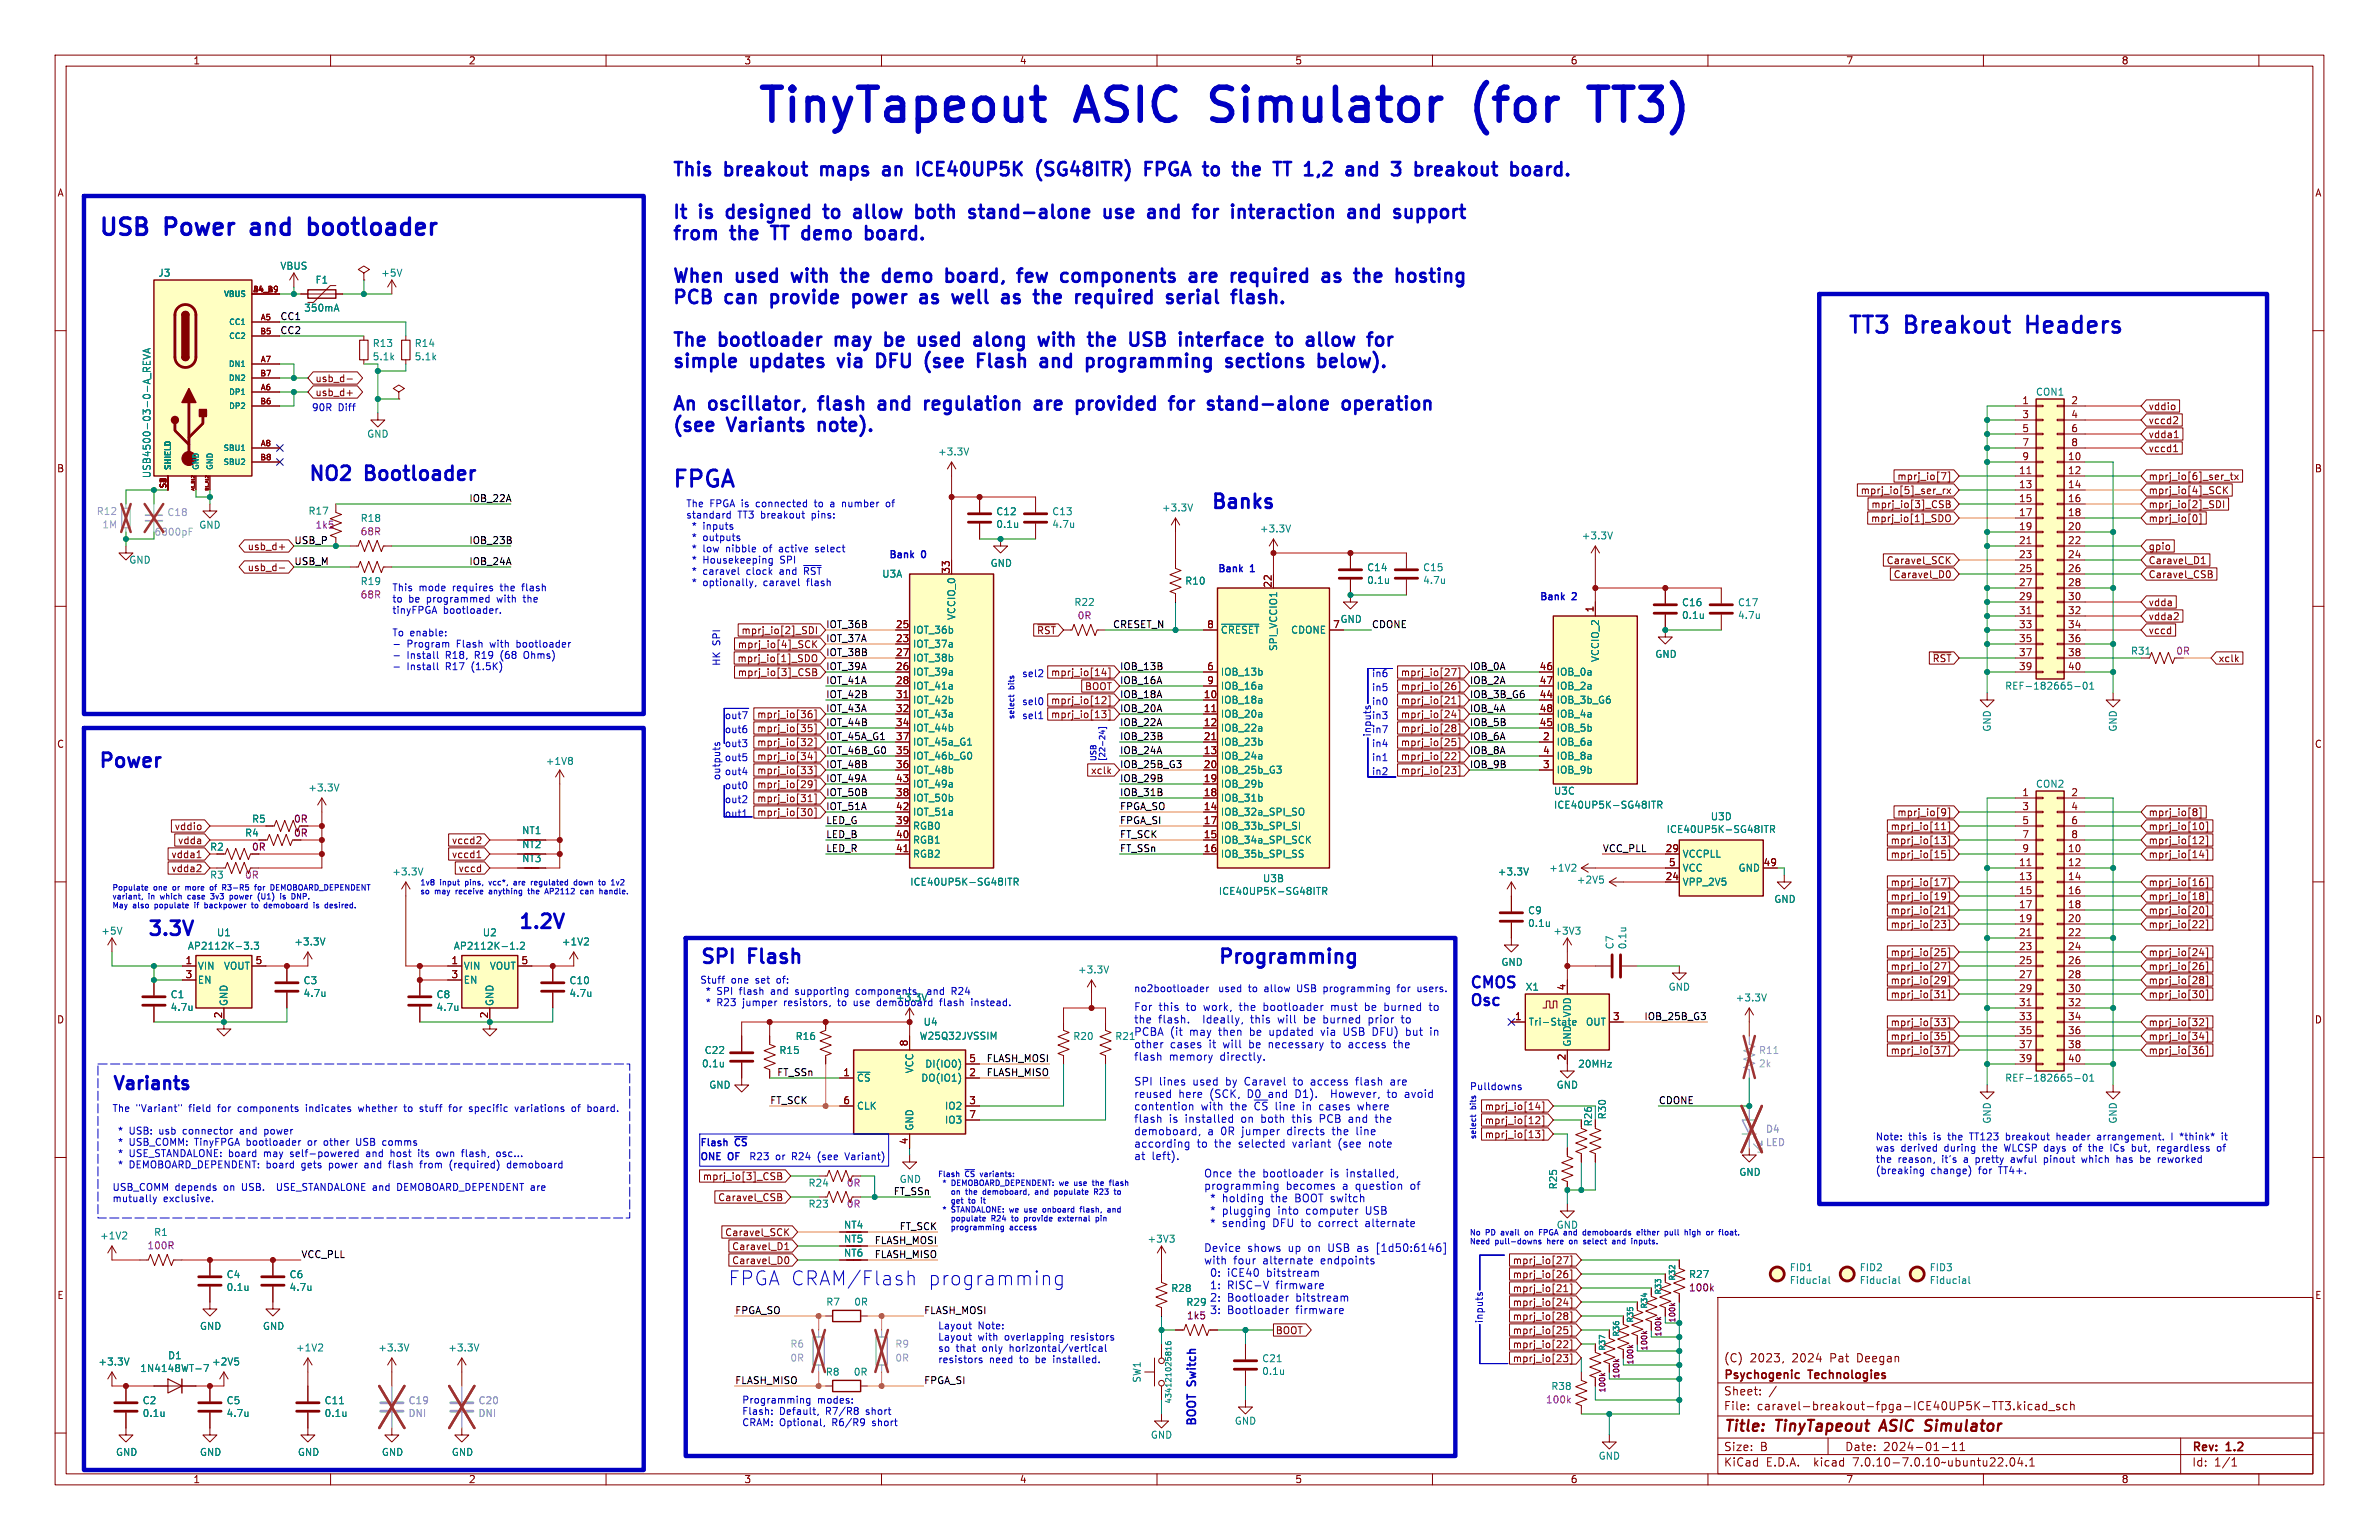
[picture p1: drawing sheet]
<svg xmlns="http://www.w3.org/2000/svg" width="432mm" height="279mm" viewBox="0 0 432 279" stroke-linecap="round" stroke-linejoin="round" font-family="sans-serif">
<defs><g id="words">
<g font-size="8.4" fill="#0000c2">
<text x="137.2" y="22.6">TinyTapeout</text>
<text x="195.8" y="22.6">ASIC</text>
<text x="221.9" y="22.6">Simulator</text>
<text x="271.4" y="22.6">(for</text>
<text x="294.4" y="22.6">TT3)</text>
</g>
<g font-size="4.2" fill="#0000c2">
<text x="17.8" y="42.9">USB</text>
<text x="30.3" y="42.9">Power</text>
<text x="47" y="42.9">and</text>
<text x="58.7" y="42.9">bootloader</text>
<text x="335.3" y="60.7">TT3</text>
<text x="345.9" y="60.7">Breakout</text>
<text x="368.8" y="60.7">Headers</text>
<text x="121.9" y="88.7">FPGA</text>
</g>
<g font-size="3.5" fill="#0000c2">
<text x="55.9" y="87.4">NO2</text>
<text x="66.6" y="87.4">Bootloader</text>
<text x="219.7" y="92.5">Banks</text>
<text x="17.8" y="139.5">Power</text>
<text x="26.7" y="169.9">3.3V</text>
<text x="94" y="168.7">1.2V</text>
<text x="127" y="175">SPI</text>
<text x="136.1" y="175">Flash</text>
<text x="221" y="175">Programming</text>
<text x="132.1" y="233.4">FPGA CRAM/Flash</text>
<text x="168.3" y="233.4">programming</text>
</g>
<g font-size="3.3" fill="#0000c2">
<text x="121.9" y="32.1">This</text>
<text x="131.8" y="32.1">breakout</text>
<text x="150.1" y="32.1">maps</text>
<text x="162.4" y="32.1">an</text>
<text x="169.5" y="32.1">ICE40UP5K</text>
<text x="192.2" y="32.1">(SG48ITR)</text>
<text x="212.8" y="32.1">FPGA</text>
<text x="224.5" y="32.1">to</text>
<text x="230.9" y="32.1">the</text>
<text x="239.2" y="32.1">TT</text>
<text x="245.7" y="32.1">1,2</text>
<text x="254.2" y="32.1">and</text>
<text x="263.5" y="32.1">3</text>
<text x="268.6" y="32.1">breakout</text>
<text x="121.9" y="39.9">It</text>
<text x="127.2" y="39.9">is</text>
<text x="133.1" y="39.9">designed</text>
<text x="151.8" y="39.9">to</text>
<text x="158.1" y="39.9">allow</text>
<text x="170.3" y="39.9">both</text>
<text x="180.9" y="39.9">stand-alone</text>
<text x="206.4" y="39.9">use</text>
<text x="215.3" y="39.9">and</text>
<text x="224.6" y="39.9">for</text>
<text x="232.4" y="39.9">interaction</text>
<text x="254.5" y="39.9">and</text>
<text x="263.8" y="39.9">support</text>
<text x="121.9" y="43.7">from</text>
<text x="132.9" y="43.7">the</text>
<text x="141.3" y="43.7">TT</text>
<text x="147.8" y="43.7">demo</text>
<text x="160.2" y="43.7">board.</text>
<text x="121.9" y="51.4">When</text>
<text x="133.9" y="51.4">used</text>
<text x="145" y="51.4">with</text>
<text x="155" y="51.4">the</text>
<text x="163.4" y="51.4">demo</text>
<text x="175.7" y="51.4">board,</text>
<text x="189.9" y="51.4">few</text>
<text x="198.6" y="51.4">components</text>
<text x="222.9" y="51.4">are</text>
<text x="231.4" y="51.4">required</text>
<text x="248.9" y="51.4">as</text>
<text x="255.8" y="51.4">the</text>
<text x="264.2" y="51.4">hosting</text>
<text x="121.9" y="55.3">PCB</text>
<text x="131.9" y="55.3">can</text>
<text x="141.1" y="55.3">provide</text>
<text x="156.9" y="55.3">power</text>
<text x="170.1" y="55.3">as</text>
<text x="177" y="55.3">well</text>
<text x="186.9" y="55.3">as</text>
<text x="193.8" y="55.3">the</text>
<text x="202.2" y="55.3">required</text>
<text x="219.7" y="55.3">serial</text>
<text x="232.5" y="55.3">flash.</text>
<text x="121.9" y="63">The</text>
<text x="130.8" y="63">bootloader</text>
<text x="152.8" y="63">may</text>
<text x="162.7" y="63">be</text>
<text x="169.8" y="63">used</text>
<text x="180.9" y="63">along</text>
<text x="193.6" y="63">with</text>
<text x="203.6" y="63">the</text>
<text x="212" y="63">USB</text>
<text x="222" y="63">interface</text>
<text x="240.7" y="63">to</text>
<text x="247" y="63">allow</text>
<text x="121.9" y="66.9">simple</text>
<text x="136.5" y="66.9">updates</text>
<text x="153.3" y="66.9">via</text>
<text x="161.3" y="66.9">DFU</text>
<text x="171" y="66.9">(see</text>
<text x="181.5" y="66.9">Flash</text>
<text x="193.9" y="66.9">and</text>
<text x="203.2" y="66.9">programming</text>
<text x="229.5" y="66.9">sections</text>
<text x="247.1" y="66.9">below).</text>
<text x="121.9" y="74.6">An</text>
<text x="128.9" y="74.6">oscillator,</text>
<text x="149.9" y="74.6">flash</text>
<text x="161.6" y="74.6">and</text>
<text x="170.9" y="74.6">regulation</text>
<text x="191.9" y="74.6">are</text>
<text x="200.4" y="74.6">provided</text>
<text x="218.4" y="74.6">for</text>
<text x="226.2" y="74.6">stand-alone</text>
<text x="251.6" y="74.6">operation</text>
<text x="121.9" y="78.5">(see</text>
<text x="132.4" y="78.5">Variants</text>
<text x="149.7" y="78.5">note).</text>
</g>
<text font-size="3.2" fill="#0000c2" x="20.3" y="197.9">Variants</text>
<g font-size="2.8" fill="#0000c2">
<text x="266.7" y="179.4">CMOS</text>
<text x="266.7" y="182.6">Osc</text>
</g>
<g font-size="2.8" fill="#840000">
<text x="312.8" y="260.3">Title:</text>
<text x="322.5" y="260.3">TinyTapeout</text>
<text x="342.2" y="260.3">ASIC</text>
<text x="351.1" y="260.3">Simulator</text>
</g>
<g font-size="2.1" fill="#0000c2">
<text x="217.2" y="251.3" transform="rotate(-90 217.2 251.3)">Switch</text>
<text x="217.2" y="258.8" transform="rotate(-90 217.2 258.8)">BOOT</text>
</g>
<g font-size="2.1" fill="#840000">
<text x="312.8" y="250.6">Psychogenic</text>
<text x="312.8" y="247.4">(C)</text>
<text x="317.6" y="247.4">2023,</text>
<text x="325.3" y="247.4">2024</text>
<text x="328.4" y="250.6">Technologies</text>
<text x="332.3" y="247.4">Pat</text>
<text x="337.4" y="247.4">Deegan</text>
<text x="312.8" y="256.1">File:</text>
<text x="312.8" y="253.4">Sheet:</text>
<text x="318.9" y="256.1">caravel-breakout-fpga-ICE40UP5K-TT3.kicad_sch</text>
<text x="312.8" y="263.5">Size:</text>
<text x="319.5" y="263.5">B</text>
<text x="334.8" y="263.5">Date:</text>
<text x="341.8" y="263.5">2024-01-11</text>
<text x="397.8" y="263.7">Rev:</text>
<text x="404.2" y="263.7">1.2</text>
<text x="312.8" y="266.3">KiCad</text>
<text x="320.5" y="266.3">E.D.A.</text>
<text x="329.4" y="266.3">kicad</text>
<text x="336.6" y="266.3">7.0.10-7.0.10~ubuntu22.04.1</text>
<text x="397.8" y="266.3">Id:</text>
<text x="401.9" y="266.3">1/1</text>
</g>
<g font-size="1.9" fill="#0000c2">
<text x="205.7" y="183.5">For</text>
<text x="205.7" y="185.8">the</text>
<text x="210.3" y="185.8">flash.</text>
<text x="210.3" y="183.5">this</text>
<text x="215.4" y="183.5">to</text>
<text x="218.6" y="185.8">Ideally,</text>
<text x="218.7" y="183.5">work,</text>
<text x="225.4" y="183.5">the</text>
<text x="227.4" y="185.8">this</text>
<text x="229.9" y="183.5">bootloader</text>
<text x="232.6" y="185.8">will</text>
<text x="237.4" y="185.8">be</text>
<text x="241.1" y="185.8">burned</text>
<text x="242.3" y="183.5">must</text>
<text x="248.6" y="183.5">be</text>
<text x="249.5" y="185.8">prior</text>
<text x="252.4" y="183.5">burned</text>
<text x="255.7" y="185.8">to</text>
<text x="260.7" y="183.5">to</text>
<text x="205.7" y="188">PCBA (it</text>
<text x="205.7" y="190.3">other</text>
<text x="212.4" y="190.3">cases</text>
<text x="216" y="188">may</text>
<text x="219.6" y="190.3">it</text>
<text x="221.5" y="188">then</text>
<text x="222.3" y="190.3">will</text>
<text x="227.1" y="190.3">be</text>
<text x="227.2" y="188">be</text>
<text x="230.8" y="190.3">necessary</text>
<text x="231" y="188">updated</text>
<text x="240.5" y="188">via</text>
<text x="242.4" y="190.3">to</text>
<text x="244.8" y="188">USB</text>
<text x="245.7" y="190.3">access</text>
<text x="250.2" y="188">DFU)</text>
<text x="254.1" y="190.3">the</text>
<text x="256.5" y="188">but</text>
<text x="261" y="188">in</text>
<text x="205.7" y="192.5">flash</text>
<text x="205.7" y="197">SPI</text>
<text x="210.4" y="197">lines</text>
<text x="212.2" y="192.5">memory</text>
<text x="216.6" y="197">used</text>
<text x="221.6" y="192.5">directly.</text>
<text x="222.7" y="197">by</text>
<text x="226.3" y="197">Caravel</text>
<text x="235.4" y="197">to</text>
<text x="238.7" y="197">access</text>
<text x="247" y="197">flash</text>
<text x="253.5" y="197">are</text>
<text x="205.7" y="199.3">reused</text>
<text x="205.7" y="201.6">contention</text>
<text x="205.7" y="203.8">flash</text>
<text x="212.2" y="203.8">is</text>
<text x="213.9" y="199.3">here</text>
<text x="215.2" y="203.8">installed</text>
<text x="218" y="201.6">with</text>
<text x="219.7" y="199.3">(SCK,</text>
<text x="223.4" y="201.6">the</text>
<text x="225.5" y="203.8">on</text>
<text x="226.7" y="199.3">D0</text>
<text x="227.9" y="201.6">~{CS}</text>
<text x="229.3" y="203.8">both</text>
<text x="230.6" y="199.3">and</text>
<text x="231.9" y="201.6">line</text>
<text x="235.2" y="203.8">this</text>
<text x="235.7" y="199.3">D1).</text>
<text x="237" y="201.6">in</text>
<text x="240.2" y="201.6">cases</text>
<text x="240.3" y="203.8">PCB</text>
<text x="242.5" y="199.3">However,</text>
<text x="245.7" y="203.8">and</text>
<text x="247.4" y="201.6">where</text>
<text x="250.8" y="203.8">the</text>
<text x="253" y="199.3">to</text>
<text x="256.3" y="199.3">avoid</text>
<text x="205.7" y="206.1">demoboard,</text>
<text x="205.7" y="208.3">according</text>
<text x="217.3" y="208.3">to</text>
<text x="219.2" y="206.1">a</text>
<text x="220.6" y="208.3">the</text>
<text x="221.7" y="206.1">0R</text>
<text x="225.1" y="208.3">selected</text>
<text x="225.7" y="206.1">jumper</text>
<text x="234" y="206.1">directs</text>
<text x="235" y="208.3">variant</text>
<text x="242.4" y="206.1">the</text>
<text x="243.5" y="208.3">(see</text>
<text x="246.9" y="206.1">line</text>
<text x="249.2" y="208.3">note</text>
<text x="205.7" y="210.6">at</text>
<text x="209.1" y="210.6">left).</text>
<text x="218.4" y="213.7">Once</text>
<text x="218.4" y="216">programming</text>
<text x="224.8" y="213.7">the</text>
<text x="229.3" y="213.7">bootloader</text>
<text x="233.4" y="216">becomes</text>
<text x="241.8" y="213.7">is</text>
<text x="243.8" y="216">a</text>
<text x="244.8" y="213.7">installed,</text>
<text x="246.3" y="216">question</text>
<text x="256.4" y="216">of</text>
<text x="219.7" y="218.2">*</text>
<text x="219.7" y="220.5">*</text>
<text x="222" y="218.2">holding</text>
<text x="222" y="220.5">plugging</text>
<text x="231" y="218.2">the</text>
<text x="232.2" y="220.5">into</text>
<text x="235.5" y="218.2">BOOT switch</text>
<text x="237.5" y="220.5">computer</text>
<text x="248.5" y="220.5">USB</text>
<text x="218.4" y="227.2">Device</text>
<text x="219.7" y="222.7">*</text>
<text x="222" y="222.7">sending</text>
<text x="226.4" y="227.2">shows</text>
<text x="231.3" y="222.7">DFU to</text>
<text x="233.9" y="227.2">up</text>
<text x="237.7" y="227.2">on</text>
<text x="239.9" y="222.7">correct</text>
<text x="241.5" y="227.2">USB</text>
<text x="246.9" y="227.2">as</text>
<text x="248.6" y="222.7">alternate</text>
<text x="250.6" y="227.2">[1d50:6146]</text>
<text x="218.4" y="229.5">with</text>
<text x="219.7" y="231.7">0:</text>
<text x="222.9" y="231.7">iCE40</text>
<text x="223.9" y="229.5">four</text>
<text x="229.3" y="229.5">alternate</text>
<text x="230.2" y="231.7">bitstream</text>
<text x="240" y="229.5">endpoints</text>
<text x="219.7" y="234">1:</text>
<text x="219.7" y="236.3">2:</text>
<text x="219.7" y="238.5">3:</text>
<text x="222.9" y="234">RISC-V</text>
<text x="222.9" y="236.3">Bootloader</text>
<text x="222.9" y="238.5">Bootloader</text>
<text x="231.9" y="234">firmware</text>
<text x="235.5" y="236.3">bitstream</text>
<text x="235.5" y="238.5">firmware</text>
</g>
<g font-size="1.8" fill="#840000">
<text x="35" y="11.9">1</text>
<text x="85" y="11.9">2</text>
<text x="135" y="11.9">3</text>
<text x="185" y="11.9">4</text>
<text x="235" y="11.9">5</text>
<text x="285" y="11.9">6</text>
<text x="335" y="11.9">7</text>
<text x="385" y="11.9">8</text>
<text x="10.3" y="35.9">A</text>
<text x="420.1" y="35.9">A</text>
<text x="57.1" y="69.5">usb_d-</text>
<text x="57.1" y="72.1">usb_d+</text>
<text x="367" y="73.4">1</text>
<text x="367" y="75.9">3</text>
<text x="375.8" y="73.4">2</text>
<text x="375.8" y="75.9">4</text>
<text x="389.9" y="77.2">vccd2</text>
<text x="389.9" y="74.6">vddio</text>
<text x="367" y="78.5">5</text>
<text x="367" y="81">7</text>
<text x="367" y="83.6">9</text>
<text x="375.2" y="83.6">10</text>
<text x="375.8" y="78.5">6</text>
<text x="375.8" y="81">8</text>
<text x="389.9" y="82.2">vccd1</text>
<text x="389.9" y="79.7">vdda1</text>
<text x="10.3" y="85.9">B</text>
<text x="337.6" y="89.9">mprj_io[5]_ser_rx</text>
<text x="344.3" y="87.3">mprj_io[7]</text>
<text x="366.4" y="86.1">11</text>
<text x="366.4" y="88.6">13</text>
<text x="375.2" y="86.1">12</text>
<text x="375.2" y="88.6">14</text>
<text x="389.9" y="87.3">mprj_io[6]_ser_tx</text>
<text x="389.9" y="89.9">mprj_io[4]_SCK</text>
<text x="420.1" y="85.9">B</text>
<text x="339.5" y="94.9">mprj_io[1]_SDO</text>
<text x="339.6" y="92.4">mprj_io[3]_CSB</text>
<text x="366.4" y="91.2">15</text>
<text x="366.4" y="93.7">17</text>
<text x="375.2" y="91.2">16</text>
<text x="375.2" y="93.7">18</text>
<text x="389.9" y="94.9">mprj_io[0]</text>
<text x="389.9" y="92.4">mprj_io[2]_SDI</text>
<text x="44.9" y="100">usb_d+</text>
<text x="366.4" y="96.3">19</text>
<text x="366.4" y="98.8">21</text>
<text x="366.4" y="101.3">23</text>
<text x="375.2" y="96.3">20</text>
<text x="375.2" y="98.8">22</text>
<text x="375.2" y="101.3">24</text>
<text x="389.9" y="100">gpio</text>
<text x="44.9" y="103.8">usb_d-</text>
<text x="172.5" y="104.2" transform="rotate(-90 172.5 104.2)">33</text>
<text x="230.9" y="106.7" transform="rotate(-90 230.9 106.7)">22</text>
<text x="342.3" y="102.6">Caravel_SCK</text>
<text x="343.6" y="105.1">Caravel_D0</text>
<text x="366.4" y="103.9">25</text>
<text x="366.4" y="106.4">27</text>
<text x="375.2" y="103.9">26</text>
<text x="375.2" y="106.4">28</text>
<text x="389.9" y="105.1">Caravel_CSB</text>
<text x="389.9" y="102.6">Caravel_D1</text>
<text x="289.3" y="111.2" transform="rotate(-90 289.3 111.2)">1</text>
<text x="366.4" y="109">29</text>
<text x="366.4" y="111.5">31</text>
<text x="375.2" y="109">30</text>
<text x="375.2" y="111.5">32</text>
<text x="389.9" y="112.7">vdda2</text>
<text x="389.9" y="110.2">vdda</text>
<text x="133.8" y="117.8">mprj_io[4]_SCK</text>
<text x="134.5" y="115.3">mprj_io[2]_SDI</text>
<text x="162.5" y="116.6">23</text>
<text x="162.5" y="114">25</text>
<text x="162.5" y="119.1">27</text>
<text x="188.1" y="115.3">~{RST}</text>
<text x="219" y="114">8</text>
<text x="241.9" y="114">7</text>
<text x="366.4" y="114">33</text>
<text x="366.4" y="116.6">35</text>
<text x="366.4" y="119.1">37</text>
<text x="375.2" y="114">34</text>
<text x="375.2" y="116.6">36</text>
<text x="375.2" y="119.1">38</text>
<text x="389.9" y="115.3">vccd</text>
<text x="133.8" y="120.3">mprj_io[1]_SDO</text>
<text x="133.8" y="122.9">mprj_io[3]_CSB</text>
<text x="162.5" y="121.7">26</text>
<text x="162.5" y="124.2">28</text>
<text x="190.7" y="122.9">mprj_io[14]</text>
<text x="196.8" y="125.4">BOOT</text>
<text x="219" y="121.7">6</text>
<text x="219" y="124.2">9</text>
<text x="254.2" y="125.4">mprj_io[26]</text>
<text x="254.2" y="122.9">mprj_io[27]</text>
<text x="279.4" y="121.7">46</text>
<text x="279.4" y="124.2">47</text>
<text x="350.7" y="120.3">~{RST}</text>
<text x="366.4" y="121.7">39</text>
<text x="375.2" y="121.7">40</text>
<text x="402.6" y="120.3">xclk</text>
<text x="137.3" y="130.5">mprj_io[36]</text>
<text x="162.5" y="126.7">31</text>
<text x="162.5" y="129.3">32</text>
<text x="162.5" y="131.8">34</text>
<text x="190.7" y="128">mprj_io[12]</text>
<text x="190.7" y="130.5">mprj_io[13]</text>
<text x="218.4" y="126.7">10</text>
<text x="218.4" y="129.3">11</text>
<text x="218.4" y="131.8">12</text>
<text x="254.2" y="130.5">mprj_io[24]</text>
<text x="254.2" y="128">mprj_io[21]</text>
<text x="279.4" y="126.7">44</text>
<text x="279.4" y="131.8">45</text>
<text x="279.4" y="129.3">48</text>
<text x="10.3" y="135.9">C</text>
<text x="137.3" y="133">mprj_io[35]</text>
<text x="137.3" y="135.6">mprj_io[32]</text>
<text x="162.5" y="136.9">35</text>
<text x="162.5" y="134.4">37</text>
<text x="218.4" y="136.9">13</text>
<text x="218.4" y="134.4">21</text>
<text x="254.2" y="135.6">mprj_io[25]</text>
<text x="254.2" y="133">mprj_io[28]</text>
<text x="280" y="134.4">2</text>
<text x="280" y="136.9">4</text>
<text x="420.1" y="135.9">C</text>
<text x="137.3" y="140.7">mprj_io[33]</text>
<text x="137.3" y="143.2">mprj_io[29]</text>
<text x="137.3" y="138.1">mprj_io[34]</text>
<text x="162.5" y="139.4">36</text>
<text x="162.5" y="142">43</text>
<text x="197.9" y="140.7">xclk</text>
<text x="218.4" y="142">19</text>
<text x="218.4" y="139.4">20</text>
<text x="254.2" y="140.7">mprj_io[23]</text>
<text x="254.2" y="138.1">mprj_io[22]</text>
<text x="280" y="139.4">3</text>
<text x="53.3" y="149.5">0R</text>
<text x="137.3" y="148.3">mprj_io[30]</text>
<text x="137.3" y="145.7">mprj_io[31]</text>
<text x="162.5" y="144.5">38</text>
<text x="162.5" y="149.6">39</text>
<text x="162.5" y="147.1">42</text>
<text x="218.4" y="147.1">14</text>
<text x="218.4" y="149.6">17</text>
<text x="218.4" y="144.5">18</text>
<text x="344.3" y="148.3">mprj_io[9]</text>
<text x="367" y="144.5">1</text>
<text x="367" y="147.1">3</text>
<text x="367" y="149.6">5</text>
<text x="375.8" y="144.5">2</text>
<text x="375.8" y="147.1">4</text>
<text x="375.8" y="149.6">6</text>
<text x="389.9" y="148.3">mprj_io[8]</text>
<text x="31" y="155.9">vdda1</text>
<text x="31.6" y="150.8">vddio</text>
<text x="32.2" y="153.4">vdda</text>
<text x="38" y="154.5">R2</text>
<text x="45.6" y="154.5">0R</text>
<text x="53.3" y="152">0R</text>
<text x="81.9" y="153.4">vccd2</text>
<text x="81.9" y="155.9">vccd1</text>
<text x="162.5" y="152.1">40</text>
<text x="162.5" y="154.7">41</text>
<text x="218.4" y="152.1">15</text>
<text x="218.4" y="154.7">16</text>
<text x="302.2" y="154.7">29</text>
<text x="343.1" y="153.4">mprj_io[13]</text>
<text x="343.1" y="150.8">mprj_io[11]</text>
<text x="343.1" y="155.9">mprj_io[15]</text>
<text x="367" y="152.1">7</text>
<text x="367" y="154.7">9</text>
<text x="375.2" y="154.7">10</text>
<text x="375.8" y="152.1">8</text>
<text x="389.9" y="155.9">mprj_io[14]</text>
<text x="389.9" y="150.8">mprj_io[10]</text>
<text x="389.9" y="153.4">mprj_io[12]</text>
<text x="31" y="158.4">vdda2</text>
<text x="83.1" y="158.4">vccd</text>
<text x="302.2" y="159.8">24</text>
<text x="302.8" y="157.2">5</text>
<text x="320" y="157.2">49</text>
<text x="343.1" y="161">mprj_io[17]</text>
<text x="366.4" y="157.2">11</text>
<text x="366.4" y="159.8">13</text>
<text x="375.2" y="157.2">12</text>
<text x="375.2" y="159.8">14</text>
<text x="389.9" y="161">mprj_io[16]</text>
<text x="343.1" y="166.1">mprj_io[21]</text>
<text x="343.1" y="163.5">mprj_io[19]</text>
<text x="366.4" y="162.3">15</text>
<text x="366.4" y="164.8">17</text>
<text x="366.4" y="167.4">19</text>
<text x="375.2" y="162.3">16</text>
<text x="375.2" y="164.8">18</text>
<text x="375.2" y="167.4">20</text>
<text x="389.9" y="163.5">mprj_io[18]</text>
<text x="389.9" y="166.1">mprj_io[20]</text>
<text x="343.1" y="168.6">mprj_io[23]</text>
<text x="343.1" y="173.7">mprj_io[25]</text>
<text x="366.4" y="169.9">21</text>
<text x="366.4" y="172.5">23</text>
<text x="375.2" y="169.9">22</text>
<text x="375.2" y="172.5">24</text>
<text x="389.9" y="168.6">mprj_io[22]</text>
<text x="389.9" y="173.7">mprj_io[24]</text>
<text x="33.6" y="175">1</text>
<text x="33.6" y="177.5">3</text>
<text x="46.3" y="175">5</text>
<text x="81.8" y="175">1</text>
<text x="81.8" y="177.5">3</text>
<text x="94.5" y="175">5</text>
<text x="284.2" y="179.8" transform="rotate(-90 284.2 179.8)">4</text>
<text x="343.1" y="178.8">mprj_io[29]</text>
<text x="343.1" y="176.2">mprj_io[27]</text>
<text x="366.4" y="175">25</text>
<text x="366.4" y="177.5">27</text>
<text x="375.2" y="175">26</text>
<text x="375.2" y="177.5">28</text>
<text x="389.9" y="178.8">mprj_io[28]</text>
<text x="389.9" y="176.2">mprj_io[26]</text>
<text x="10.3" y="185.9">D</text>
<text x="40.4" y="184.9" transform="rotate(-90 40.4 184.9)">2</text>
<text x="88.6" y="184.9" transform="rotate(-90 88.6 184.9)">2</text>
<text x="274.9" y="185.2">1</text>
<text x="292.7" y="185.2">3</text>
<text x="343.1" y="181.3">mprj_io[31]</text>
<text x="366.4" y="180.1">29</text>
<text x="366.4" y="182.6">31</text>
<text x="366.4" y="185.2">33</text>
<text x="375.2" y="180.1">30</text>
<text x="375.2" y="182.6">32</text>
<text x="375.2" y="185.2">34</text>
<text x="389.9" y="181.3">mprj_io[30]</text>
<text x="420.1" y="185.9">D</text>
<text x="164.8" y="189.9" transform="rotate(-90 164.8 189.9)">8</text>
<text x="343.1" y="191.5">mprj_io[37]</text>
<text x="343.1" y="186.4">mprj_io[33]</text>
<text x="343.1" y="188.9">mprj_io[35]</text>
<text x="366.4" y="187.7">35</text>
<text x="366.4" y="190.2">37</text>
<text x="375.2" y="187.7">36</text>
<text x="375.2" y="190.2">38</text>
<text x="389.9" y="186.4">mprj_io[32]</text>
<text x="389.9" y="188.9">mprj_io[34]</text>
<text x="389.9" y="191.5">mprj_io[36]</text>
<text x="153" y="195.3">1</text>
<text x="175.8" y="195.3">2</text>
<text x="175.8" y="192.8">5</text>
<text x="284.2" y="192.5" transform="rotate(-90 284.2 192.5)">2</text>
<text x="366.4" y="192.8">39</text>
<text x="375.2" y="192.8">40</text>
<text x="153" y="200.4">6</text>
<text x="175.8" y="200.4">3</text>
<text x="175.8" y="202.9">7</text>
<text x="269.4" y="201.6">mprj_io[14]</text>
<text x="164.8" y="207.7" transform="rotate(-90 164.8 207.7)">4</text>
<text x="269.4" y="206.7">mprj_io[13]</text>
<text x="269.4" y="204.2">mprj_io[12]</text>
<text x="127.5" y="214.3">mprj_io[3]_CSB</text>
<text x="130.2" y="218.1">Caravel_CSB</text>
<text x="131.5" y="224.5">Caravel_SCK</text>
<text x="132.8" y="227">Caravel_D1</text>
<text x="132.8" y="229.6">Caravel_D0</text>
<text x="274.5" y="232.1">mprj_io[26]</text>
<text x="274.5" y="229.6">mprj_io[27]</text>
<text x="10.3" y="235.9">E</text>
<text x="274.5" y="234.6">mprj_io[21]</text>
<text x="274.5" y="239.7">mprj_io[28]</text>
<text x="274.5" y="237.2">mprj_io[24]</text>
<text x="420.1" y="235.9">E</text>
<text x="231.5" y="242.3">BOOT</text>
<text x="274.5" y="244.8">mprj_io[22]</text>
<text x="274.5" y="242.3">mprj_io[25]</text>
<text x="274.5" y="247.3">mprj_io[23]</text>
<text x="35" y="269.3">1</text>
<text x="85" y="269.3">2</text>
<text x="135" y="269.3">3</text>
<text x="185" y="269.3">4</text>
<text x="235" y="269.3">5</text>
<text x="285" y="269.3">6</text>
<text x="335" y="269.3">7</text>
<text x="385" y="269.3">8</text>
</g>
<g font-size="1.8" fill="#008484">
<text x="28.7" y="50.4">J3</text>
<text x="50.8" y="49.1">VBUS</text>
<text x="57.2" y="51.7">F1</text>
<text x="69.1" y="50.4">+5V</text>
<text x="55.1" y="56.7">350mA</text>
<text x="67.5" y="65.6">5.1k</text>
<text x="67.5" y="63.2">R13</text>
<text x="75.2" y="65.6">5.1k</text>
<text x="75.2" y="63.2">R14</text>
<text x="369.4" y="72">CON1</text>
<text x="66.5" y="79.6">GND</text>
<text x="170.2" y="82.8">+3.3V</text>
<text x="27.5" y="86.9" transform="rotate(-90 27.5 86.9)">USB4500-03-0-A_REVA</text>
<text x="55.9" y="93.6">R17</text>
<text x="65.4" y="94.9">R18</text>
<text x="180.7" y="93.7">C12</text>
<text x="180.7" y="96">0.1u</text>
<text x="190.9" y="93.7">C13</text>
<text x="190.9" y="96">4.7u</text>
<text x="210.8" y="93">+3.3V</text>
<text x="36.1" y="96.1">GND</text>
<text x="228.6" y="96.8">+3.3V</text>
<text x="287" y="98.1">+3.3V</text>
<text x="23.4" y="102.5">GND</text>
<text x="65.4" y="106.3">R19</text>
<text x="160" y="105">U3A</text>
<text x="179.7" y="103">GND</text>
<text x="215" y="106.3">R10</text>
<text x="248" y="103.8">C14</text>
<text x="248" y="106.1">0.1u</text>
<text x="258.2" y="103.8">C15</text>
<text x="258.2" y="106.1">4.7u</text>
<text x="173.6" y="112.6" transform="rotate(-90 173.6 112.6)">VCCIO_0</text>
<text x="194.9" y="110.1">R22</text>
<text x="243.2" y="113.2">GND</text>
<text x="305.2" y="110.2">C16</text>
<text x="305.2" y="112.5">0.1u</text>
<text x="315.4" y="110.2">C17</text>
<text x="315.4" y="112.5">4.7u</text>
<text x="165.6" y="117.7">IOT_37a</text>
<text x="165.6" y="115.2">IOT_36b</text>
<text x="221.5" y="115.2">~{CRESET}</text>
<text x="232" y="118.2" transform="rotate(-90 232 118.2)">SPI_VCCIO1</text>
<text x="234.2" y="115.2">CDONE</text>
<text x="300.3" y="119.6">GND</text>
<text x="386.7" y="119">R31</text>
<text x="165.6" y="122.8">IOT_39a</text>
<text x="165.6" y="120.2">IOT_38b</text>
<text x="165.6" y="125.3">IOT_41a</text>
<text x="221.5" y="122.8">IOB_13b</text>
<text x="221.5" y="125.3">IOB_16a</text>
<text x="282.4" y="122.8">IOB_0a</text>
<text x="282.4" y="125.3">IOB_2a</text>
<text x="290.4" y="120.2" transform="rotate(-90 290.4 120.2)">VCCIO_2</text>
<text x="363.8" y="125.3">REF-182665-01</text>
<text x="165.6" y="127.9">IOT_42b</text>
<text x="165.6" y="130.4">IOT_43a</text>
<text x="221.5" y="127.9">IOB_18a</text>
<text x="221.5" y="130.4">IOB_20a</text>
<text x="282.4" y="127.9">IOB_3b_G6</text>
<text x="282.4" y="130.4">IOB_4a</text>
<text x="165.6" y="132.9">IOT_44b</text>
<text x="165.6" y="135.5">IOT_45a_G1</text>
<text x="221.5" y="132.9">IOB_22a</text>
<text x="221.5" y="135.5">IOB_23b</text>
<text x="282.4" y="135.5">IOB_6a</text>
<text x="282.4" y="132.9">IOB_5b</text>
<text x="361.5" y="132.8" transform="rotate(-90 361.5 132.8)">GND</text>
<text x="384.4" y="132.8" transform="rotate(-90 384.4 132.8)">GND</text>
<text x="55.9" y="143.8">+3.3V</text>
<text x="99" y="139">+1V8</text>
<text x="165.6" y="138">IOT_46b_G0</text>
<text x="165.6" y="140.6">IOT_48b</text>
<text x="165.6" y="143.1">IOT_49a</text>
<text x="221.5" y="138">IOB_24a</text>
<text x="221.5" y="143.1">IOB_29b</text>
<text x="221.5" y="140.6">IOB_25b_G3</text>
<text x="282.4" y="140.6">IOB_9b</text>
<text x="282.4" y="138">IOB_8a</text>
<text x="369.4" y="143.1">CON2</text>
<text x="45.6" y="149.5">R5</text>
<text x="165.6" y="145.6">IOT_50b</text>
<text x="165.6" y="148.2">IOT_51a</text>
<text x="221.5" y="148.2">IOB_32a_SPI_SO</text>
<text x="221.5" y="145.6">IOB_31b</text>
<text x="282" y="144.4">U3C</text>
<text x="282" y="146.9">ICE40UP5K-SG48ITR</text>
<text x="310.4" y="149">U3D</text>
<text x="44.4" y="152">R4</text>
<text x="94.7" y="154.1">NT2</text>
<text x="94.7" y="151.5">NT1</text>
<text x="165.6" y="150.7">RGB0</text>
<text x="165.6" y="153.3">RGB1</text>
<text x="165.6" y="155.8">RGB2</text>
<text x="221.5" y="153.3">IOB_34a_SPI_SCK</text>
<text x="221.5" y="155.8">IOB_35b_SPI_SS</text>
<text x="221.5" y="150.7">IOB_33b_SPI_SI</text>
<text x="302.4" y="151.3">ICE40UP5K-SG48ITR</text>
<text x="305.3" y="155.8">VCCPLL</text>
<text x="38" y="159.6">R3</text>
<text x="71.1" y="159">+3.3V</text>
<text x="94.7" y="156.6">NT3</text>
<text x="165.1" y="160.9">ICE40UP5K-SG48ITR</text>
<text x="229.1" y="160.2">U3B</text>
<text x="271.8" y="159">+3.3V</text>
<text x="281.1" y="158.3">+1V2</text>
<text x="286.1" y="160.5">+2V5</text>
<text x="305.3" y="160.9">VPP_2V5</text>
<text x="305.3" y="158.3">VCC</text>
<text x="315.5" y="158.3">GND</text>
<text x="221.1" y="162.6">ICE40UP5K-SG48ITR</text>
<text x="277.3" y="166.1">C9</text>
<text x="321.9" y="164">GND</text>
<text x="18.3" y="169.8">+5V</text>
<text x="34" y="172.5">AP2112K-3.3</text>
<text x="39.3" y="170.1">U1</text>
<text x="53.3" y="171.7">+3.3V</text>
<text x="82.3" y="172.5">AP2112K-1.2</text>
<text x="87.5" y="170.1">U2</text>
<text x="101.9" y="171.7">+1V2</text>
<text x="277.3" y="168.4">0.1u</text>
<text x="281.8" y="169.8">+3V3</text>
<text x="293.1" y="172.3" transform="rotate(-90 293.1 172.3)">C7</text>
<text x="295.4" y="172.3" transform="rotate(-90 295.4 172.3)">0.1u</text>
<text x="35.8" y="176.1">VIN</text>
<text x="35.8" y="178.7">EN</text>
<text x="40.5" y="176.1">VOUT</text>
<text x="55" y="178.8">C3</text>
<text x="84.1" y="176.1">VIN</text>
<text x="84.1" y="178.7">EN</text>
<text x="88.8" y="176.1">VOUT</text>
<text x="103.3" y="178.8">C10</text>
<text x="195.6" y="176.8">+3.3V</text>
<text x="272.4" y="175.4">GND</text>
<text x="276.8" y="179.9">X1</text>
<text x="302.8" y="179.9">GND</text>
<text x="30.9" y="181.3">C1</text>
<text x="30.9" y="183.6">4.7u</text>
<text x="41.5" y="182.6" transform="rotate(-90 41.5 182.6)">GND</text>
<text x="55" y="181.1">4.7u</text>
<text x="79.1" y="181.3">C8</text>
<text x="79.1" y="183.6">4.7u</text>
<text x="89.8" y="182.6" transform="rotate(-90 89.8 182.6)">GND</text>
<text x="103.3" y="181.1">4.7u</text>
<text x="162.5" y="181.9">+3.3V</text>
<text x="285.3" y="184.7" transform="rotate(-90 285.3 184.7)">VDD</text>
<text x="314.9" y="181.9">+3.3V</text>
<text x="127.8" y="191.4">C22</text>
<text x="141.4" y="191.4">R15</text>
<text x="144.3" y="188.9">R16</text>
<text x="166.8" y="188.8">W25Q32JVSSIM</text>
<text x="167.5" y="186.3">U4</text>
<text x="194.7" y="188.9">R20</text>
<text x="202.3" y="188.9">R21</text>
<text x="277.4" y="186.3">Tri-State</text>
<text x="285.3" y="190" transform="rotate(-90 285.3 190)">GND</text>
<text x="287.8" y="186.3">OUT</text>
<text x="127.3" y="193.8">0.1u</text>
<text x="128.6" y="197.7">GND</text>
<text x="155.4" y="196.4">~{CS}</text>
<text x="166" y="194.8" transform="rotate(-90 166 194.8)">VCC</text>
<text x="167.1" y="196.4">DO(IO1)</text>
<text x="167.8" y="193.9">DI(IO0)</text>
<text x="282.4" y="197.7">GND</text>
<text x="286.3" y="193.9">20MHz</text>
<text x="363.8" y="196.4">REF-182665-01</text>
<text x="155.4" y="201.5">CLK</text>
<text x="171.4" y="201.5">IO2</text>
<text x="291.7" y="203.2" transform="rotate(-90 291.7 203.2)">R30</text>
<text x="361.5" y="204" transform="rotate(-90 361.5 204)">GND</text>
<text x="384.4" y="204" transform="rotate(-90 384.4 204)">GND</text>
<text x="166" y="205.2" transform="rotate(-90 166 205.2)">GND</text>
<text x="171.4" y="204.1">IO3</text>
<text x="289.2" y="204.5" transform="rotate(-90 289.2 204.5)">R26</text>
<text x="146.6" y="215.5">R24</text>
<text x="163.2" y="214.8">GND</text>
<text x="282.8" y="215.9" transform="rotate(-90 282.8 215.9)">R25</text>
<text x="315.6" y="213.5">GND</text>
<text x="146.6" y="219.3">R23</text>
<text x="18.1" y="225.1">+1V2</text>
<text x="27.9" y="224.4">R1</text>
<text x="153.1" y="223.1">NT4</text>
<text x="153.1" y="225.7">NT5</text>
<text x="208.2" y="225.7">+3V3</text>
<text x="41" y="232.1">C4</text>
<text x="52.5" y="232.1">C6</text>
<text x="153.1" y="228.2">NT6</text>
<text x="306.5" y="232.1">R27</text>
<text x="324.7" y="230.8">FID1</text>
<text x="324.7" y="233.1">Fiducial</text>
<text x="337.4" y="230.8">FID2</text>
<text x="337.4" y="233.1">Fiducial</text>
<text x="350.1" y="230.8">FID3</text>
<text x="350.1" y="233.1">Fiducial</text>
<text x="41" y="234.4">0.1u</text>
<text x="52.5" y="234.4">4.7u</text>
<text x="149.9" y="237.1">R7</text>
<text x="154.9" y="237.1">0R</text>
<text x="212.5" y="234.6">R28</text>
<text x="215.2" y="237.1">R29</text>
<text x="36.2" y="241.5">GND</text>
<text x="47.6" y="241.5">GND</text>
<text x="53.6" y="245.4">+1V2</text>
<text x="68.6" y="245.4">+3.3V</text>
<text x="81.3" y="245.4">+3.3V</text>
<text x="17.8" y="247.9">+3.3V</text>
<text x="25.4" y="249.1">1N4148WT-7</text>
<text x="30.4" y="246.8">D1</text>
<text x="38.4" y="247.9">+2V5</text>
<text x="149.8" y="249.8">R8</text>
<text x="154.9" y="249.8">0R</text>
<text x="207.2" y="251" transform="rotate(-90 207.2 251)">SW1</text>
<text x="229" y="247.3">C21</text>
<text x="229" y="249.7">0.1u</text>
<text x="25.8" y="255">C2</text>
<text x="25.8" y="257.3">0.1u</text>
<text x="41" y="255">C5</text>
<text x="41" y="257.3">4.7u</text>
<text x="58.8" y="255">C11</text>
<text x="58.8" y="257.3">0.1u</text>
<text x="281.5" y="252.4">R38</text>
<text x="208.8" y="261.2">GND</text>
<text x="224" y="258.7">GND</text>
<text x="21" y="264.3">GND</text>
<text x="36.2" y="264.3">GND</text>
<text x="54" y="264.3">GND</text>
<text x="69.2" y="264.3">GND</text>
<text x="81.9" y="264.3">GND</text>
<text x="290.1" y="265">GND</text>
</g>
<g font-size="1.8">
<text x="50.8" y="58.2">CC1</text>
<text x="50.8" y="60.7">CC2</text>
<text x="85.1" y="91.2">IOB_22A</text>
<text x="53.3" y="98.8">USB_P</text>
<text x="85.1" y="98.8">IOB_23B</text>
<text x="53.3" y="102.6">USB_M</text>
<text x="85.1" y="102.6">IOB_24A</text>
<text x="149.9" y="114">IOT_36B</text>
<text x="149.9" y="116.6">IOT_37A</text>
<text x="149.9" y="119.1">IOT_38B</text>
<text x="201.9" y="114">CRESET_N</text>
<text x="248.9" y="114">CDONE</text>
<text x="149.9" y="124.2">IOT_41A</text>
<text x="149.9" y="121.7">IOT_39A</text>
<text x="203.2" y="124.2">IOB_16A</text>
<text x="203.2" y="121.7">IOB_13B</text>
<text x="266.7" y="121.7">IOB_0A</text>
<text x="266.7" y="124.2">IOB_2A</text>
<text x="149.9" y="131.8">IOT_44B</text>
<text x="149.9" y="126.7">IOT_42B</text>
<text x="149.9" y="129.3">IOT_43A</text>
<text x="203.2" y="129.3">IOB_20A</text>
<text x="203.2" y="131.8">IOB_22A</text>
<text x="203.2" y="126.7">IOB_18A</text>
<text x="266.7" y="129.3">IOB_4A</text>
<text x="266.7" y="131.8">IOB_5B</text>
<text x="266.7" y="126.7">IOB_3B_G6</text>
<text x="149.9" y="136.9">IOT_46B_G0</text>
<text x="149.9" y="134.4">IOT_45A_G1</text>
<text x="203.2" y="136.9">IOB_24A</text>
<text x="203.2" y="134.4">IOB_23B</text>
<text x="266.7" y="134.4">IOB_6A</text>
<text x="266.7" y="136.9">IOB_8A</text>
<text x="149.9" y="139.4">IOT_48B</text>
<text x="149.9" y="142">IOT_49A</text>
<text x="203.2" y="142">IOB_29B</text>
<text x="203.2" y="139.4">IOB_25B_G3</text>
<text x="266.7" y="139.4">IOB_9B</text>
<text x="149.9" y="144.5">IOT_50B</text>
<text x="149.9" y="147.1">IOT_51A</text>
<text x="149.9" y="149.6">LED_G</text>
<text x="203.2" y="147.1">FPGA_SO</text>
<text x="203.2" y="144.5">IOB_31B</text>
<text x="203.2" y="149.6">FPGA_SI</text>
<text x="149.9" y="154.7">LED_R</text>
<text x="149.9" y="152.1">LED_B</text>
<text x="203.2" y="152.1">FT_SCK</text>
<text x="203.2" y="154.7">FT_SSn</text>
<text x="290.8" y="154.7">VCC_PLL</text>
<text x="298.4" y="185.2">IOB_25B_G3</text>
<text x="141" y="195.3">FT_SSn</text>
<text x="179" y="192.8">FLASH_MOSI</text>
<text x="179" y="195.3">FLASH_MISO</text>
<text x="139.7" y="200.4">FT_SCK</text>
<text x="301" y="200.4">CDONE</text>
<text x="162.1" y="216.9">FT_SSn</text>
<text x="158.7" y="225.8">FLASH_MOSI</text>
<text x="163.2" y="223.3">FT_SCK</text>
<text x="54.6" y="228.3">VCC_PLL</text>
<text x="158.7" y="228.3">FLASH_MISO</text>
<text x="133.3" y="238.5">FPGA_SO</text>
<text x="167.6" y="238.5">FLASH_MOSI</text>
<text x="133.3" y="251.2">FLASH_MISO</text>
<text x="167.6" y="251.2">FPGA_SI</text>
</g>
<g font-size="1.8" fill="#0000c2">
<text x="56.5" y="74.7">90R</text>
<text x="61.4" y="74.7">Diff</text>
<text x="124.5" y="92.1">The</text>
<text x="124.5" y="94.2">standard</text>
<text x="128.8" y="92.1">FPGA is</text>
<text x="133.9" y="94.2">TT3 breakout</text>
<text x="137.5" y="92.1">connected</text>
<text x="147.6" y="94.2">pins:</text>
<text x="148.4" y="92.1">to</text>
<text x="151.4" y="92.1">a</text>
<text x="153.7" y="92.1">number</text>
<text x="161.9" y="92.1">of</text>
<text x="125.6" y="96.2">*</text>
<text x="125.6" y="98.3">*</text>
<text x="125.6" y="100.3">*</text>
<text x="127.8" y="96.2">inputs</text>
<text x="127.8" y="98.3">outputs</text>
<text x="127.8" y="100.3">low</text>
<text x="132.1" y="100.3">nibble</text>
<text x="139.1" y="100.3">of</text>
<text x="142.1" y="100.3">active</text>
<text x="148.9" y="100.3">select</text>
<text x="161.3" y="101.4">Bank</text>
<text x="167.4" y="101.4">0</text>
<text x="71.1" y="107.4">This</text>
<text x="76" y="107.4">mode</text>
<text x="82.3" y="107.4">requires</text>
<text x="91.1" y="107.4">the</text>
<text x="95.3" y="107.4">flash</text>
<text x="125.6" y="102.3">*</text>
<text x="125.6" y="104.4">*</text>
<text x="125.6" y="106.4">*</text>
<text x="127.8" y="102.3">Housekeeping</text>
<text x="127.8" y="104.4">caravel</text>
<text x="127.8" y="106.4">optionally,</text>
<text x="135.8" y="104.4">clock</text>
<text x="138.9" y="106.4">caravel</text>
<text x="141.9" y="102.3">SPI</text>
<text x="142" y="104.4">and</text>
<text x="146.6" y="104.4">~{RST}</text>
<text x="147" y="106.4">flash</text>
<text x="221" y="103.9">Bank</text>
<text x="227.1" y="103.9">1</text>
<text x="71.1" y="109.4">to</text>
<text x="71.1" y="111.4">tinyFPGA</text>
<text x="74.2" y="109.4">be</text>
<text x="77.6" y="109.4">programmed</text>
<text x="80.5" y="111.4">bootloader.</text>
<text x="90.5" y="109.4">with</text>
<text x="95.5" y="109.4">the</text>
<text x="279.4" y="109">Bank</text>
<text x="285.5" y="109">2</text>
<text x="71.1" y="115.5">To enable:</text>
<text x="73.9" y="117.6">Program</text>
<text x="73.9" y="119.6">Install</text>
<text x="81" y="119.6">R18,</text>
<text x="83" y="117.6">Flash</text>
<text x="86.5" y="119.6">R19</text>
<text x="89.3" y="117.6">with</text>
<text x="91.3" y="119.6">(68</text>
<text x="94.2" y="117.6">bootloader</text>
<text x="95.8" y="119.6">Ohms)</text>
<text x="130.8" y="117.1" transform="rotate(-90 130.8 117.1)">SPI</text>
<text x="73.9" y="121.7">Install</text>
<text x="81" y="121.7">R17</text>
<text x="85.9" y="121.7">(1.5K)</text>
<text x="130.8" y="120.9" transform="rotate(-90 130.8 120.9)">HK</text>
<text x="185.4" y="122.9">sel2</text>
<text x="248.9" y="122.9">in6</text>
<text x="248.9" y="125.5">in5</text>
<text x="131.5" y="130.6">out7</text>
<text x="185.4" y="128">sel0</text>
<text x="185.4" y="130.6">sel1</text>
<text x="248.9" y="128">in0</text>
<text x="248.9" y="130.6">in3</text>
<text x="131.5" y="135.6">out3</text>
<text x="131.5" y="133.1">out6</text>
<text x="248.9" y="133.7" transform="rotate(-90 248.9 133.7)">inputs</text>
<text x="248.9" y="135.6">in4</text>
<text x="248.9" y="133.1">in7</text>
<text x="130.8" y="141.6" transform="rotate(-90 130.8 141.6)">outputs</text>
<text x="131.5" y="140.7">out4</text>
<text x="131.5" y="143.3">out0</text>
<text x="131.5" y="138.2">out5</text>
<text x="248.9" y="140.7">in2</text>
<text x="248.9" y="138.2">in1</text>
<text x="131.5" y="148.3">out1</text>
<text x="131.5" y="145.8">out2</text>
<text x="127" y="178.5">Stuff</text>
<text x="132.7" y="178.5">one</text>
<text x="137.3" y="178.5">set</text>
<text x="141.3" y="178.5">of:</text>
<text x="128.2" y="180.6">*</text>
<text x="128.2" y="182.6">*</text>
<text x="130.3" y="180.6">SPI</text>
<text x="130.3" y="182.6">R23</text>
<text x="134.6" y="180.6">flash</text>
<text x="135.2" y="182.6">jumper</text>
<text x="140.5" y="180.6">and</text>
<text x="142.8" y="182.6">resistors,</text>
<text x="145.1" y="180.6">supporting</text>
<text x="152.8" y="182.6">to</text>
<text x="155.9" y="182.6">use</text>
<text x="156.3" y="180.6">components,</text>
<text x="160.3" y="182.6">demoboard</text>
<text x="169.4" y="180.6">and</text>
<text x="171.9" y="182.6">flash</text>
<text x="174" y="180.6">R24</text>
<text x="177.8" y="182.6">instead.</text>
<text x="205.7" y="180.1">no2bootloader</text>
<text x="221" y="180.1">used</text>
<text x="226.6" y="180.1">to</text>
<text x="229.6" y="180.1">allow</text>
<text x="235.7" y="180.1">USB</text>
<text x="240.7" y="180.1">programming</text>
<text x="254.4" y="180.1">for</text>
<text x="258.2" y="180.1">users.</text>
<text x="266.7" y="197.9">Pulldowns</text>
<text x="20.3" y="201.8">The</text>
<text x="24.7" y="201.8">&quot;Variant&quot;</text>
<text x="34.5" y="201.8">field</text>
<text x="39.9" y="201.8">for</text>
<text x="43.7" y="201.8">components</text>
<text x="56.2" y="201.8">indicates</text>
<text x="66" y="201.8">whether</text>
<text x="74.5" y="201.8">to</text>
<text x="77.5" y="201.8">stuff</text>
<text x="83" y="201.8">for</text>
<text x="86.9" y="201.8">specific</text>
<text x="95.4" y="201.8">variations</text>
<text x="105.9" y="201.8">of</text>
<text x="109" y="201.8">board.</text>
<text x="21.5" y="205.9">*</text>
<text x="21.5" y="208">*</text>
<text x="23.6" y="205.9">USB:</text>
<text x="23.6" y="208">USB_COMM:</text>
<text x="29.2" y="205.9">usb</text>
<text x="33.7" y="205.9">connector</text>
<text x="35.7" y="208">TinyFPGA</text>
<text x="44.3" y="205.9">and</text>
<text x="45.3" y="208">bootloader</text>
<text x="48.9" y="205.9">power</text>
<text x="56.6" y="208">or</text>
<text x="59.7" y="208">other</text>
<text x="65.8" y="208">USB</text>
<text x="70.7" y="208">comms</text>
<text x="127" y="208">Flash</text>
<text x="133.6" y="208">~{CS}</text>
<text x="340.4" y="207">Note:</text>
<text x="340.4" y="209">was</text>
<text x="345" y="209">derived</text>
<text x="346.4" y="207">this</text>
<text x="351.1" y="207">is</text>
<text x="353" y="209">during</text>
<text x="353.9" y="207">the</text>
<text x="358" y="207">TT123</text>
<text x="360.2" y="209">the</text>
<text x="364.3" y="209">WLCSP days</text>
<text x="364.8" y="207">breakout</text>
<text x="374.2" y="207">header</text>
<text x="377.2" y="209">of</text>
<text x="380.2" y="209">the</text>
<text x="381.8" y="207">arrangement.</text>
<text x="384.4" y="209">ICs</text>
<text x="388.5" y="209">but,</text>
<text x="393.3" y="209">regardless</text>
<text x="395.4" y="207">I</text>
<text x="397.2" y="207">*think*</text>
<text x="21.5" y="210">*</text>
<text x="21.5" y="212.1">*</text>
<text x="23.6" y="210">USE_STANDALONE: board</text>
<text x="23.6" y="212.1">DEMOBOARD_DEPENDENT: board</text>
<text x="48.4" y="210">may</text>
<text x="53.4" y="210">self-powered</text>
<text x="55.2" y="212.1">gets</text>
<text x="60.4" y="212.1">power</text>
<text x="67.1" y="212.1">and</text>
<text x="67.4" y="210">and</text>
<text x="71.7" y="212.1">flash</text>
<text x="72" y="210">host</text>
<text x="77.2" y="210">its</text>
<text x="77.6" y="212.1">from</text>
<text x="80.7" y="210">own</text>
<text x="83.1" y="212.1">(required)</text>
<text x="85.5" y="210">flash,</text>
<text x="92" y="210">osc...</text>
<text x="93.8" y="212.1">demoboard</text>
<text x="127" y="210.6">ONE</text>
<text x="132.3" y="210.6">OF R23</text>
<text x="140.7" y="210.6">or</text>
<text x="143.9" y="210.6">R24</text>
<text x="148.7" y="210.6">(see</text>
<text x="153.9" y="210.6">Variant)</text>
<text x="340.4" y="211.1">the</text>
<text x="340.4" y="213.1">(breaking</text>
<text x="344.5" y="211.1">reason,</text>
<text x="350.5" y="213.1">change)</text>
<text x="352.6" y="211.1">it's</text>
<text x="356.8" y="211.1">a</text>
<text x="359.1" y="211.1">pretty</text>
<text x="359.3" y="213.1">for</text>
<text x="363.1" y="213.1">TT4+.</text>
<text x="365.7" y="211.1">awful</text>
<text x="371.9" y="211.1">pinout</text>
<text x="379" y="211.1">which</text>
<text x="385.5" y="211.1">has</text>
<text x="390" y="211.1">be</text>
<text x="393.4" y="211.1">reworked</text>
<text x="20.3" y="216.1">USB_COMM depends</text>
<text x="20.3" y="218.2">mutually</text>
<text x="29.7" y="218.2">exclusive.</text>
<text x="40.7" y="216.1">on</text>
<text x="44.2" y="216.1">USB.</text>
<text x="51" y="216.1">USE_STANDALONE and</text>
<text x="73.2" y="216.1">DEMOBOARD_DEPENDENT are</text>
<text x="282.4" y="223.1">GND</text>
<text x="170.2" y="241.3">Layout</text>
<text x="170.2" y="243.3">Layout</text>
<text x="170.2" y="245.4">so</text>
<text x="173.5" y="245.4">that</text>
<text x="177.5" y="241.3">Note:</text>
<text x="177.5" y="243.3">with</text>
<text x="178.4" y="245.4">only</text>
<text x="182.5" y="243.3">overlapping</text>
<text x="183.5" y="245.4">horizontal/vertical</text>
<text x="194.7" y="243.3">resistors</text>
<text x="269.2" y="240.2" transform="rotate(-90 269.2 240.2)">inputs</text>
<text x="170.2" y="247.4">resistors</text>
<text x="179.6" y="247.4">need</text>
<text x="185.2" y="247.4">to</text>
<text x="188.3" y="247.4">be</text>
<text x="191.7" y="247.4">installed.</text>
<text x="134.6" y="254.7">Programming</text>
<text x="134.6" y="256.8">Flash:</text>
<text x="141.5" y="256.8">Default,</text>
<text x="148.4" y="254.7">modes:</text>
<text x="150" y="256.8">R7/R8</text>
<text x="157.5" y="256.8">short</text>
<text x="134.6" y="258.8">CRAM: Optional,</text>
<text x="151.2" y="258.8">R6/R9</text>
<text x="158.6" y="258.8">short</text>
</g>
<g font-size="1.8" fill="#a1a1a1">
<text x="17.5" y="93.6">R12</text>
<text x="30.3" y="93.8">C18</text>
<text x="18.5" y="96.1">1M</text>
<text x="319.2" y="191.4">R11</text>
<text x="319.2" y="193.8">2k</text>
<text x="320.4" y="205.7">D4</text>
<text x="320.4" y="208.1">LED</text>
<text x="143.4" y="244.7">R6</text>
<text x="162.4" y="244.7">R9</text>
<text x="143.4" y="247.2">0R</text>
<text x="162.4" y="247.2">0R</text>
<text x="74.1" y="257.3">DNI</text>
<text x="74.1" y="255">C19</text>
<text x="86.8" y="257.3">DNI</text>
<text x="86.8" y="255">C20</text>
</g>
<text font-size="1.8" fill="#008400" x="27.9" y="97.4">6800pF</text>
<g font-size="1.8" fill="#840084">
<text x="57.2" y="96.1">1k5</text>
<text x="65.4" y="97.3">68R</text>
<text x="65.4" y="108.8">68R</text>
<text x="195.5" y="112.6">0R</text>
<text x="394.9" y="119">0R</text>
<text x="44.4" y="159.6">0R</text>
<text x="153.6" y="215.5">0R</text>
<text x="153.6" y="219.3">0R</text>
<text x="26.7" y="226.9">100R</text>
<text x="215.3" y="239.6">1k5</text>
<text x="306.5" y="234.5">100k</text>
<text x="280.5" y="254.8">100k</text>
</g>
<g font-size="1.4" fill="#840000">
<text x="45.8" y="53.1">B4_A9</text>
<text x="47.2" y="58.2">A5</text>
<text x="47.1" y="60.7">B5</text>
<text x="47.2" y="65.8">A7</text>
<text x="47.1" y="68.3">B7</text>
<text x="47.2" y="70.9">A6</text>
<text x="47.1" y="73.4">B6</text>
<text x="47.1" y="83.6">B8</text>
<text x="47.2" y="81">A8</text>
<text x="30.2" y="88.7" transform="rotate(-90 30.2 88.7)">S1</text>
<text x="30.2" y="87.8" transform="rotate(-90 30.2 87.8)">4</text>
</g>
<g font-size="1.4" fill="#008484">
<text x="40.5" y="54.1">VBUS</text>
<text x="41.5" y="59.2">CC1</text>
<text x="41.5" y="61.7">CC2</text>
<text x="41.4" y="66.8">DN1</text>
<text x="41.4" y="69.3">DN2</text>
<text x="41.5" y="71.9">DP1</text>
<text x="41.5" y="74.4">DP2</text>
<text x="40.4" y="82">SBU1</text>
<text x="31.2" y="85.3" transform="rotate(-90 31.2 85.3)">SHIELD</text>
<text x="36.3" y="85.3" transform="rotate(-90 36.3 85.3)">GND</text>
<text x="38.8" y="85.3" transform="rotate(-90 38.8 85.3)">GND</text>
<text x="40.4" y="84.6">SBU2</text>
<text x="304.3" y="232.5" transform="rotate(-90 304.3 232.5)">R32</text>
<text x="299.2" y="237.5" transform="rotate(-90 299.2 237.5)">R34</text>
<text x="301.7" y="235" transform="rotate(-90 301.7 235)">R33</text>
<text x="291.6" y="245.2" transform="rotate(-90 291.6 245.2)">R37</text>
<text x="294.1" y="242.6" transform="rotate(-90 294.1 242.6)">R36</text>
<text x="296.6" y="240.1" transform="rotate(-90 296.6 240.1)">R35</text>
<text x="212.8" y="254.8" transform="rotate(-90 212.8 254.8)">434121025816</text>
</g>
<g font-size="1.4" fill="#0000c2">
<text x="184.1" y="125.1" transform="rotate(-90 184.1 125.1)">bits</text>
<text x="184.1" y="130.6" transform="rotate(-90 184.1 130.6)">select</text>
<text x="199" y="138.2" transform="rotate(-90 199 138.2)">USB</text>
<text x="200.7" y="138.2" transform="rotate(-90 200.7 138.2)">[22-24]</text>
<text x="20.3" y="161.6">Populate</text>
<text x="27.9" y="161.6">one</text>
<text x="31.6" y="161.6">or</text>
<text x="34.1" y="161.6">more</text>
<text x="38.9" y="161.6">of</text>
<text x="41.4" y="161.6">R3-R5</text>
<text x="47.5" y="161.6">for</text>
<text x="50.6" y="161.6">DEMOBOARD_DEPENDENT</text>
<text x="76.2" y="160.7">1v8</text>
<text x="79.9" y="160.7">input</text>
<text x="84.7" y="160.7">pins,</text>
<text x="89.3" y="160.7">vcc*,</text>
<text x="94" y="160.7">are</text>
<text x="97.4" y="160.7">regulated</text>
<text x="105.5" y="160.7">down</text>
<text x="110.2" y="160.7">to</text>
<text x="112.7" y="160.7">1v2</text>
<text x="20.3" y="163.2">variant,</text>
<text x="20.3" y="164.9">May</text>
<text x="24.1" y="164.9">also</text>
<text x="27" y="163.2">in</text>
<text x="28.3" y="164.9">populate</text>
<text x="29.4" y="163.2">which</text>
<text x="34.6" y="163.2">case</text>
<text x="35.8" y="164.9">if</text>
<text x="37.9" y="164.9">backpower</text>
<text x="39" y="163.2">3v3</text>
<text x="42.7" y="163.2">power</text>
<text x="46.7" y="164.9">to</text>
<text x="48.1" y="163.2">(U1)</text>
<text x="49.2" y="164.9">demoboard</text>
<text x="52.4" y="163.2">is</text>
<text x="54.7" y="163.2">DNP.</text>
<text x="58.5" y="164.9">is</text>
<text x="60.8" y="164.9">desired.</text>
<text x="76.2" y="162.3">so</text>
<text x="78.9" y="162.3">may</text>
<text x="83" y="162.3">receive</text>
<text x="89.3" y="162.3">anything</text>
<text x="96.6" y="162.3">the</text>
<text x="100" y="162.3">AP2112</text>
<text x="106.6" y="162.3">can</text>
<text x="110.3" y="162.3">handle.</text>
<text x="268" y="201.3" transform="rotate(-90 268 201.3)">bits</text>
<text x="268" y="206.8" transform="rotate(-90 268 206.8)">select</text>
<text x="170.2" y="213.6">Flash</text>
<text x="171.2" y="215.2">*</text>
<text x="173" y="215.2">DEMOBOARD_DEPENDENT: we</text>
<text x="175.2" y="213.6">~{CS}</text>
<text x="178.2" y="213.6">variants:</text>
<text x="195.7" y="215.2">use</text>
<text x="199.3" y="215.2">the</text>
<text x="202.7" y="215.2">flash</text>
<text x="171.2" y="220.1">*</text>
<text x="173" y="220.1">STANDALONE: we</text>
<text x="173.2" y="216.8">on</text>
<text x="173.2" y="218.4">get</text>
<text x="173.2" y="221.7">populate</text>
<text x="176.1" y="216.8">the</text>
<text x="176.6" y="218.4">to</text>
<text x="179.4" y="216.8">demoboard,</text>
<text x="180.7" y="221.7">R24</text>
<text x="184.7" y="221.7">to</text>
<text x="186.7" y="220.1">use</text>
<text x="187.2" y="221.7">provide</text>
<text x="189.2" y="216.8">and</text>
<text x="190.3" y="220.1">onboard</text>
<text x="192.9" y="216.8">populate</text>
<text x="193.6" y="221.7">external</text>
<text x="197.3" y="220.1">flash,</text>
<text x="200.4" y="216.8">R23</text>
<text x="200.7" y="221.7">pin</text>
<text x="202.6" y="220.1">and</text>
<text x="173.2" y="223.3">programming</text>
<text x="184.1" y="223.3">access</text>
<text x="266.7" y="224.2">No</text>
<text x="266.7" y="225.8">Need</text>
<text x="269.7" y="224.2">PD</text>
<text x="271.4" y="225.8">pull-downs</text>
<text x="272.7" y="224.2">avail</text>
<text x="277.3" y="224.2">on</text>
<text x="280.1" y="224.2">FPGA and</text>
<text x="281.1" y="225.8">here</text>
<text x="285.3" y="225.8">on</text>
<text x="288.2" y="225.8">select</text>
<text x="288.6" y="224.2">demoboards</text>
<text x="293.7" y="225.8">and</text>
<text x="297.4" y="225.8">inputs.</text>
<text x="298.6" y="224.2">either</text>
<text x="303.9" y="224.2">pull</text>
<text x="307.8" y="224.2">high</text>
<text x="312" y="224.2">or</text>
<text x="314.6" y="224.2">float.</text>
</g>
<g font-size="1.4" fill="#840084">
<text x="299.2" y="245.2" transform="rotate(-90 299.2 245.2)">100k</text>
<text x="301.7" y="242.6" transform="rotate(-90 301.7 242.6)">100k</text>
<text x="304.3" y="240.1" transform="rotate(-90 304.3 240.1)">100k</text>
<text x="294.1" y="250.2" transform="rotate(-90 294.1 250.2)">100k</text>
<text x="296.6" y="247.7" transform="rotate(-90 296.6 247.7)">100k</text>
<text x="291.6" y="252.8" transform="rotate(-90 291.6 252.8)">100k</text>
</g>
<g font-size=".7" fill="#840000">
<text x="35.3" y="89.1" transform="rotate(-90 35.3 89.1)">A1_B12</text>
<text x="37.8" y="89.1" transform="rotate(-90 37.8 89.1)">B1_A12</text>
</g>
</g></defs>
<g fill="none" stroke="#840000" stroke-width=".18">
<path d="M10 10h411.8v259.4h-411.8zM12 12h407.8v255.4h-407.8zM60 10v2M110 10v2M160 10v2M210 10v2M260 10v2M310 10v2M360 10v2M410 10v2M10 60h2M45.7 53.3h5.1"/>
<path d="M45.7 58.4h5.1M53.3 49.5l-.7 1.3M53.3 49.5v2.6M53.3 49.5l.8 1.3M54.6 53.3h7.6M61 51.8h-1.1l-3 3.1h-1M66 49.5l1.1-.6-1.1-.6-1 .6 1 .6v1.3M66 50.8h.1M71.1 50.8l-.7 1.3M71.1 50.8v2.5M71.1 50.8l.8 1.3M419.8 60h2"/>
<path d="M45.7 73.7h5.1M45.7 71.1h5.1M45.7 66h5.1M45.7 61h5.1M45.7 68.6h5.1M56.8 67.5h8.1l.9 1.1-.9 1.1h-8.1l-.9-1.1zM56.8 70h8.1l.9 1.1-.9 1.1h-8.1l-.9-1.1zM63 68.8h1M63 71.3h1M66 61v.7M66 65.3v.7M68.6 74.9v1.3h1.2l-1.2 1.3-1.3-1.3h1.3"/>
<path d="M72.4 71.1l1-.6-1-.6-1 .6 1 .6v1.3M72.4 72.4h.1M73.7 61v.7M73.7 65.3v.7M365.8 73.7h3.8M365.8 76.2h3.8M365.8 78.7h3.8M369.6 78.6h1.2v.3h-1.2zM369.6 76.1h1.2v.2h-1.2zM369.6 73.5h1.2v.3h-1.2zM373.4 78.6h1.2v.3h-1.2zM373.4 76.1h1.2v.2h-1.2z"/>
<path d="M373.4 73.5h1.2v.3h-1.2zM374.6 73.7h3.9M374.6 76.2h3.9M374.6 78.7h3.9M389.6 75.1h6.5v2.2h-6.5l-1-1.1zM389.6 72.5h6v2.3h-6l-1-1.1zM389.6 77.6h6.6v2.3h-6.6l-1-1.2zM394.6 73.5l.2 .2-.2 .6M394.6 79.4h.8M394.9 78.3l.1-.2v1.3M395 75.6l.3 .2-.1 .3-.7 .8h.8M22.9 99.1v1.2h1.2l-1.2 1.3-1.3-1.3h1.3"/>
<path d="M30.5 86.4v2.5M35.2 86.4v.3l-.2-.3-.3 .1M35.6 86.4v2.5M37.8 86.4v.3l-.3-.3-.2 .1M38.1 91.4v1.3h1.3l-1.3 1.3-1.3-1.3h1.3M38.1 86.4v2.5M44.4 97.9h8l.9 1.2-.9 1.1h-8l-1-1.1zM45.7 83.8h5.1M45.7 81.3h5.1M50.7 99.2h1M61 91.4v1.6l1 .3-2.1 .8 2.1 .8-2.1 .7 2.1 .8-2.1 .8 1.1 .3v1.6M63.5 99.1h1.5l.4-1.1 .8 2.1 .7-2.1 .8 2.1 .8-2.1 .7 2.1 .4-1h1.5"/>
<path d="M172.7 83.8v2.6M172.7 83.8l-.7 1.3M172.7 83.8l.8 1.3M177.8 90.2v2.8M177.8 95v2.8M181.6 97.8v1.3h1.3l-1.3 1.2-1.3-1.2h1.3M188 90.2v2.8M188 95v2.8M213.4 94v2.5M213.4 94l-.8 1.3M213.4 94l.7 1.3M231.1 97.8v2.5"/>
<path d="M231.1 97.8l-.7 1.3M231.1 97.8l.8 1.3M289.6 99.1v2.5M289.6 99.1l-.8 1.2M289.6 99.1l.7 1.2M337.1 87.8h17.5l1 1.1-1 1.1h-17.5zM339 92.9h15.6l1 1.1-1 1.1h-15.6zM339.1 90.3h15.5l1 1.1-1 1.2h-15.5zM343.8 85.2h10.8l1 1.2-1 1.1h-10.8zM351.4 89.7h1M352.2 90.8l.5 .1M352.4 85.8h.8l-.5 1.2"/>
<path d="M352.5 91.5l.2 .2-.2 .4M352.6 93.7v.6M352.7 88.7v.9M353.1 88.7l-.4 .3M353.3 91.4h.4M353.3 90.8h.4l.2 .3-.2 .3 .2 .2 .1 .3-.3 .2h-.4zM353.3 93.4h.1a.43 .43 0 0 1 .6 .4v.4a.42 .42 0 0 1-.4 .5 .42 .42 0 0 1-.5-.5v-.4zM353.4 88.7l.6 .9M353.6 85.6h.3v1.9h-.3M354 88.7l-.6 .9M365.8 83.8h3.8M365.8 86.4h3.8"/>
<path d="M365.8 88.9h3.8M365.8 91.4h3.8M365.8 94h3.8M365.8 96.5h3.8M365.8 99.1h3.8M365.8 81.3h3.8M367.9 85.9h.7M367.9 98.6h.7M369.6 98.9h1.2v.3h-1.2zM369.6 96.4h1.2v.2h-1.2zM369.6 93.9h1.2v.2h-1.2zM369.6 91.3h1.2v.3h-1.2z"/>
<path d="M369.6 88.8h1.2v.2h-1.2zM369.6 86.2h1.2v.3h-1.2zM369.6 83.7h1.2v.2h-1.2zM369.6 81.2h1.2v.2h-1.2zM373.4 98.9h1.2v.3h-1.2zM373.4 96.4h1.2v.2h-1.2zM373.4 93.9h1.2v.2h-1.2zM373.4 91.3h1.2v.3h-1.2zM373.4 88.8h1.2v.2h-1.2zM373.4 86.2h1.2v.3h-1.2zM373.4 83.7h1.2v.2h-1.2zM373.4 81.2h1.2v.2h-1.2z"/>
<path d="M374.6 83.8h3.9M374.6 86.4h3.9M374.6 88.9h3.9M374.6 91.4h3.9M374.6 94h3.9M374.6 96.5h3.9M374.6 99.1h3.9M374.6 81.3h3.9M389.6 85.2h17.4v2.3h-17.4l-1-1.1zM389.6 80.2h6.5v2.2h-6.5l-1-1.1zM389.6 87.8h15.6v2.2h-15.6l-1-1.1zM389.6 97.9h5v2.3h-5l-1-1.1z"/>
<path d="M389.6 92.9h10.8v2.2h-10.8l-1-1.1zM389.6 90.3h14.9v2.3h-14.9l-1-1.2zM393.7 99v.6M394.5 82h.8M394.8 80.9l.1-.2v1.3M398.3 93.4l-.1 .1M398.5 93.4a.72 .72 0 0 1-.2 1.3l-.1-.2M399.5 93.3v1.8h-.3M402.3 90.8v1.3a.66 .66 0 0 0 .7-.5 .66 .66 0 0 0-.4-.8M402.8 88.3l.3 .1M403.1 89.4l-.3 .2M403.6 88.3v1.3"/>
<path d="M403.6 90.8v1.3M403.7 87.2h1M403.8 88.8l.5 .8M404.3 88.3l-.7 .7M404.8 86.2h.5M405 85.8v1l.3 .2M405.6 86.2l.7 .8M406.3 86.2l-.7 .8M10 110h2M44.4 101.8h8l.9 1.1-.9 1.1h-8l-1-1.1zM50.7 103.1h1M63.5 102.9h1.5l.4-1 .8 2 .7-2 .8 2 .8-2 .7 2 .4-1h1.5"/>
<path d="M133.3 118.3h15.6l1 1.1-1 1.1h-15.6zM133.3 115.7h15.6l1 1.1-1 1.2h-15.6zM134 113.2h14.9l1 1.1-1 1.1h-14.9zM146.7 116.2l.3 .2M146.9 119.1v.6M146.9 113.7a.64 .64 0 0 1 .7 .6 .64 .64 0 0 1-.7 .7zM147 117.4l-.3 .1M147.5 119l.2-.2a.43 .43 0 0 1 .5 .4v.4a.42 .42 0 0 1-.4 .5 .42 .42 0 0 1-.4-.5zM147.5 116.2v1.3M147.7 116.8l.5 .7M148.2 113.7v1.3M148.2 116.2l-.7 .8"/>
<path d="M162.6 114.3h2.5M162.6 116.8h2.5M162.6 119.4h2.5M172.7 101.6v2.5M187.6 113.2h4.5l.9 1.1-.9 1.1h-4.5zM188.3 113.3h3.2M194.3 114.3h.3l.3-1 .8 2 .8-2 .7 2 .8-2 .8 2 .3-1h1.6M213.4 101.6v1.5l1 .4-2.1 .8 2.1 .7-2.1 .8 2.1 .8-2.1 .7 1.1 .4v1.5M218.4 114.3h2.6M231.1 104.1v2.6M241.3 114.3h2.5M245.1 105.2v4h1.3l-1.3 1.3-1.3-1.3h1.3"/>
<path d="M245.1 100.3v2.8M255.3 100.3v2.8M255.3 105.2v2.8M289.6 109.2v2.6M302.3 111.5v4.1h1.2l-1.2 1.2-1.3-1.2h1.3M302.3 106.7v2.8M312.4 106.7v2.8M312.4 111.5v2.8M341.8 100.5h12.8l1 1.1-1 1.1h-12.8zM343.1 103h11.5l1 1.1-1 1.2h-11.5zM350.2 118.3h4.4l1 1.1-1 1.1h-4.4zM350.9 118.4h3.2"/>
<path d="M353.4 101.5l.6 .8M353.4 103.6l.2-.1a.68 .68 0 0 1 .4 .7 .68 .68 0 0 1-.4 .6l-.2-.1M354 101l-.7 .7M365.8 101.6h3.8M365.8 104.1h3.8M365.8 106.7h3.8M365.8 109.2h3.8M365.8 111.8h3.8M365.8 114.3h3.8M365.8 116.8h3.8M365.8 119.4h3.8M367.9 111.3h.7"/>
<path d="M369.6 119.3h1.2v.2h-1.2zM369.6 116.7h1.2v.3h-1.2zM369.6 114.2h1.2v.2h-1.2zM369.6 111.6h1.2v.3h-1.2zM369.6 109.1h1.2v.2h-1.2zM369.6 106.6h1.2v.2h-1.2zM369.6 104h1.2v.3h-1.2zM369.6 101.5h1.2v.2h-1.2zM373.4 119.3h1.2v.2h-1.2zM373.4 116.7h1.2v.3h-1.2zM373.4 114.2h1.2v.2h-1.2zM373.4 111.6h1.2v.3h-1.2z"/>
<path d="M373.4 109.1h1.2v.2h-1.2zM373.4 106.6h1.2v.2h-1.2zM373.4 104h1.2v.3h-1.2zM373.4 101.5h1.2v.2h-1.2zM374.6 101.6h3.9M374.6 104.1h3.9M374.6 106.7h3.9M374.6 109.2h3.9M374.6 111.8h3.9M374.6 114.3h3.9M374.6 116.8h3.9M374.6 119.4h3.9"/>
<path d="M389.6 113.2h5.3v2.2h-5.3l-1-1.1zM389.6 103h12.8v2.3h-12.8l-1-1.2zM389.6 100.5h11.5v2.2h-11.5l-1-1.1zM389.6 110.6h6.6v2.3h-6.6l-1-1.1zM389.6 108.1h5.4v2.2h-5.4l-1-1.1zM390.1 119.4l.4-1 .8 2 .7-2 .8 2 .8-2 .7 2 .4-1M395.1 111.2l.3 .2-.1 .3-.7 .7h.8M399.5 102.3h.8M399.5 101.4l.4-.4v1.3M400.8 104.1h.4M400.8 103.5l.6 .2 .1 .2-.3 .2M401.2 104.1l.3 .3v.3l-.7 .1"/>
<path d="M402.3 118.3h4.8v2.2h-4.8l-1-1.1zM405.9 119.6l.4 .5M406.3 119.2l-.5 .5M419.8 110h2M101.6 139.7l-.8 1.3M101.6 139.7v2.5M101.6 139.7l.8 1.3M133.3 120.8h15.6l1 1.1-1 1.1h-15.6zM136.8 138.6h12.1l1 1.1-1 1.1h-12.1zM136.8 131h12.1l1 1.1-1 1.1h-12.1zM136.8 136h12.1l1 1.2-1 1.1h-12.1zM136.8 133.5h12.1l1 1.1-1 1.1h-12.1z"/>
<path d="M136.8 128.4h12.1l1 1.1-1 1.2h-12.1zM146.6 139.1h.8l-.4 .5 .3 .1v.5l-.1 .2-.6-.2M146.7 134.1l.5-.1 .2 .4-.8 .9h.8M146.7 122l.3 .2-.3 .4M146.8 121.3l.2 .1M147 136.5l-.3 .9h.8M147.3 128.9l-.4 .1a.86 .86 0 0 0 0 1.2l.4-.1 .1-.4-.2-.3-.4 .1-.1 .2M147.3 137v.8M147.3 131.5h-.6v.6l.2-.1h.4l.1 .2-.1 .4-.1 .2-.5-.2M147.5 121.9h.4M147.5 121.3h.4l.3 .3-.3 .3 .3 .1v.3l-.2 .3h-.5zM147.8 139h.3v1.8h-.3"/>
<path d="M147.8 128.8h.3v1.8h-.3M147.8 131.4h.3v1.8h-.3M147.8 133.9h.3v1.8h-.3M147.8 136.4h.3v1.9h-.3M162.6 121.9h2.5M162.6 124.5h2.5M162.6 127h2.5M162.6 129.5h2.5M162.6 132.1h2.5M162.6 137.2h2.5M162.6 139.7h2.5M162.6 134.6h2.5"/>
<path d="M164.1 126.6h.7M190.2 125.9h12l1 1.1-1 1.1h-12zM190.2 128.4h12l1 1.1-1 1.2h-12zM190.2 120.8h12l1 1.1-1 1.1h-12zM196.3 123.3h5.9l1 1.2-1 1.1h-5.9zM197.4 138.6h4.8l1 1.1-1 1.1h-4.8zM200 128.9h.7l-.4 .5 .4 .1v.6l-.2 .1-.5-.1M200 126.5l.5-.1 .2 .4-.7 .9h.7M200.3 121.3l-.3 .9h.8M200.6 121.7v.9M201.2 126.3h.3v1.8h-.3M201.2 121.2h.3v1.8h-.3"/>
<path d="M201.2 128.8h.3v1.8h-.3M201.2 139.9l.4 .5M201.6 139.5l-.5 .5M218.4 121.9h2.6M218.4 124.5h2.6M218.4 127h2.6M218.4 129.5h2.6M218.4 132.1h2.6M218.4 137.2h2.6M218.4 139.7h2.6M218.4 134.6h2.6M220 129.1h.7"/>
<path d="M220 134.2h.7M253.7 123.3h12l1 1.2-1 1.1h-12zM253.7 133.5h12l1 1.1-1 1.1h-12zM253.7 128.4h12l1 1.1-1 1.2h-12zM253.7 120.8h12l1 1.1-1 1.1h-12zM253.7 138.6h12l1 1.1-1 1.1h-12zM253.7 125.9h12l1 1.1-1 1.1h-12zM253.7 136h12l1 1.2-1 1.1h-12zM253.7 131h12l1 1.1-1 1.1h-12zM263.5 139.1h.7l-.4 .5 .4 .1v.5l-.2 .2-.5-.2M263.5 121.3h.8l-.5 1.3M263.5 127.7h.7"/>
<path d="M263.5 136.7l.5-.1 .2 .3-.7 .9h.7M263.5 126.8l.4-.4v1.3M263.8 132l-.3-.2 .3-.3h.2l.2 .2-.2 .3M263.8 132l-.3 .3v.2l.3 .3h.2l.2-.3v-.2l-.2-.3M263.8 132h.2M263.8 128.9l-.3 .9h.8M264.1 123.9h-.3a.86 .86 0 0 0 0 1.2l.4-.1v-.4l-.2-.3h-.2l-.3 .3M264.1 129.4v.8M264.2 134h-.6l-.1 .6 .2-.1 .4 .1 .1 .1v.5l-.2 .1-.5-.1M264.7 139h.3v1.8h-.3M264.7 131.4h.3v1.8h-.3M264.7 126.3h.3v1.8h-.3"/>
<path d="M264.7 128.8h.3v1.8h-.3M264.7 121.2h.3v1.8h-.3M264.7 136.4h.3v1.9h-.3M264.7 133.9h.3v1.8h-.3M264.7 123.7h.3v1.9h-.3M279.4 121.9h2.5M279.4 124.5h2.5M279.4 127h2.5M279.4 129.5h2.5M279.4 132.1h2.5M279.4 137.2h2.5M279.4 139.7h2.5"/>
<path d="M279.4 134.6h2.5M360.7 125.7v1.3h1.2l-1.2 1.3-1.3-1.3h1.3M365.8 121.9h3.8M369.6 121.8h1.2v.2h-1.2zM373.4 121.8h1.2v.2h-1.2zM374.6 121.9h3.9M383.5 125.7v1.3h1.3l-1.3 1.3-1.2-1.3h1.2M10 160h2M30.5 156.4h6.6l1 1.1-1 1.1h-6.6zM30.5 153.8h6.6l1 1.1-1 1.2h-6.6zM31.1 148.7h6l1 1.2-1 1.1h-6zM31.7 151.3h5.4l1 1.1-1 1.1h-5.4z"/>
<path d="M35.8 155.6h.7M36 154.5l.1-.2v1.3M36.2 156.9l.3 .2-.1 .3-.7 .8h.8M36.4 149.7l.1 .2-.1 .6M39.4 157.5h1.5l.4-1 .7 2 .8-2 .8 2 .7-2 .8 2 .4-1h1.5M40.6 154.9h.3l.4-1 .7 2.1 .8-2.1 .8 2.1 .7-2.1 .8 2.1 .4-1.1M47 152.4h1.5l.4-1 .8 2 .7-2 .8 2 .7-2 .8 2 .4-1M48.3 149.9h1.5l.4-1.1 .7 2.1 .8-2.1 .8 2.1 .7-2.1 .8 2.1 .4-1M58.4 144.8l-.7 1.3M58.4 144.8v2.5M58.4 144.8l.8 1.3M81.4 151.3h6.5l1 1.1-1 1.1h-6.5z"/>
<path d="M81.4 153.8h6.5l1 1.1-1 1.2h-6.5zM82.6 156.4h5.3l1 1.1-1 1.1h-5.3zM86.6 155.6h.7M86.8 154.5l.1-.2v1.3M87 151.8l.3 .2-.1 .3-.7 .8h.8M94 152.4h5.1M94 154.9h5.1M94 157.5h5.1M136.8 141.1h12.1l1 1.1-1 1.2h-12.1zM136.8 146.2h12.1l1 1.1-1 1.1h-12.1zM136.8 143.7h12.1l1 1.1-1 1.1h-12.1zM146.7 145.5h.7"/>
<path d="M146.7 144.5l.3-.3v1.3M146.8 146.8l.2-.1a.68 .68 0 0 1 .4 .7 .68 .68 0 0 1-.4 .6l-.3-.5zM147.4 142.2l-.2 .2h-.4l-.1-.2v-.3l.2-.3h.3l.2 .3a.84 .84 0 0 1-.4 1h-.2M147.8 146.6h.3v1.8h-.3M147.8 141.5h.3v1.8h-.3M147.8 144.1h.3v1.8h-.3M162.6 149.9h2.5M162.6 152.4h2.5M162.6 144.8h2.5M162.6 154.9h2.5M162.6 147.3h2.5M162.6 142.2h2.5"/>
<path d="M164.1 154.5h.7M218.4 149.9h2.6M218.4 152.4h2.6M218.4 144.8h2.6M218.4 154.9h2.6M218.4 147.3h2.6M218.4 142.2h2.6M287 157.5h2.6M287 157.5l1.3 .7M288.3 156.7l-1.3 .8M293.4 159.3l-1.3 .7M302.3 154.9h2.5"/>
<path d="M302.3 157.5h2.5M320 157.5h2.6M323.8 158.8v1.2h1.3l-1.3 1.3-1.2-1.3h1.2M342.6 151.3h12l1 1.1-1 1.1h-12zM342.6 148.7h12l1 1.2-1 1.1h-12zM342.6 153.8h12l1 1.1-1 1.2h-12zM342.6 158.9h12l1 1.1-1 1.1h-12zM343.8 146.2h10.8l1 1.1-1 1.1h-10.8zM352.4 151.8h.7l-.4 .5 .4 .1v.5l-.2 .2-.5-.2M352.4 159.4h.8l-.5 1.3M352.4 150.5h.7M352.4 149.6l.4-.3v1.2"/>
<path d="M352.5 146.8l.4-.1 .2 .3a.85 .85 0 0 1-.3 1h-.3M353.1 154.3h-.6l-.1 .6 .2-.1 .4 .1 .1 .2v.4l-.2 .1-.5-.1M353.1 147.3l-.2 .2-.4-.1M353.6 151.7h.3v1.8h-.3M353.6 146.6h.3v1.8h-.3M353.6 149.1h.3v1.9h-.3M353.6 154.2h.3v1.8h-.3M353.6 159.3h.3v1.8h-.3M365.8 149.9h3.8M365.8 152.4h3.8M365.8 144.8h3.8M365.8 154.9h3.8"/>
<path d="M365.8 157.5h3.8M365.8 147.3h3.8M367.9 157.1h.7M369.6 159.9h1.2v.2h-1.2zM369.6 157.4h1.2v.2h-1.2zM369.6 154.8h1.2v.3h-1.2zM369.6 152.3h1.2v.2h-1.2zM369.6 149.7h1.2v.3h-1.2zM369.6 147.2h1.2v.2h-1.2zM369.6 144.7h1.2v.2h-1.2zM373.4 159.9h1.2v.2h-1.2zM373.4 157.4h1.2v.2h-1.2z"/>
<path d="M373.4 154.8h1.2v.3h-1.2zM373.4 152.3h1.2v.2h-1.2zM373.4 149.7h1.2v.3h-1.2zM373.4 147.2h1.2v.2h-1.2zM373.4 144.7h1.2v.2h-1.2zM374.6 149.9h3.9M374.6 152.4h3.9M374.6 144.8h3.9M374.6 154.9h3.9M374.6 157.5h3.9M374.6 147.3h3.9M389.6 153.8h12.1v2.3h-12.1l-1-1.2z"/>
<path d="M389.6 148.7h12.1v2.3h-12.1l-1-1.1zM389.6 151.3h12.1v2.2h-12.1l-1-1.1zM389.6 146.2h10.8v2.2h-10.8l-1-1.1zM389.6 158.9h12.1v2.2h-12.1l-1-1.1zM398.2 146.8l.3-.1 .2 .1 .1 .2-.3 .3M398.2 147.2l.1 .1M398.3 147.3h.2M398.3 147.3h-.1M398.5 147.3l.3 .2-.1 .4-.2 .1-.3-.1M399.2 146.6h.3v1.8h-.3M399.2 151.9l.5-.1 .3 .4-.8 .9h.8M399.4 149.4l.1-.1a.68 .68 0 0 1 .5 .6 .68 .68 0 0 1-.5 .6l-.3-.5z"/>
<path d="M399.5 154.3l-.3 .9h.8M399.8 154.8v.8M399.8 159.4l-.3 .1a.85 .85 0 0 0 0 1.2l.4-.1 .1-.5-.3-.2-.3 .1-.2 .1M400.4 151.7h.3v1.8h-.3M400.4 149.1h.3v1.9h-.3M400.4 154.2h.3v1.8h-.3M400.4 159.3h.3v1.8h-.3M419.8 160h2M20.3 170.2l-.7 1.3M20.3 170.2v2.5M20.3 170.2l.8 1.3M27.9 177.8v2.8"/>
<path d="M33 175.3h2.6M33 177.8h2.6M45.7 175.3h2.6M52.1 175.3v2.8M55.9 172.7l-.8 1.3M55.9 172.7v2.6M55.9 172.7l.7 1.3M73.7 160l-.8 1.3M73.7 160v2.6M73.7 160l.7 1.3M76.2 177.8v2.8M81.3 175.3h2.5"/>
<path d="M81.3 177.8h2.5M94 175.3h2.5M100.3 175.3v2.8M104.1 172.7l-.7 1.3M104.1 172.7v2.6M104.1 172.7l.8 1.3M198.1 177.8l-.7 1.3M198.1 177.8v2.5M198.1 177.8l.8 1.3M274.3 167.4v4.1h1.3l-1.3 1.2-1.3-1.2h1.3M274.3 160v5.4M274.3 160l-.7 1.3"/>
<path d="M274.3 160l.8 1.3M284.5 170.2l.7 1.3M284.5 170.2v2.5M284.5 177.8v2.5M284.5 170.2l-.8 1.3M289.6 175.3h2.8M292.1 160h2.5M292.1 160l1.3 .8M294.4 175.3h2.8M302.3 160h2.5M304.8 175.3v1.2h-1.3l1.3 1.3 1.3-1.3h-1.3M342.6 179.2h12l1 1.1-1 1.2h-12z"/>
<path d="M342.6 176.7h12l1 1.1-1 1.1h-12zM342.6 166.5h12l1 1.1-1 1.2h-12zM342.6 171.6h12l1 1.1-1 1.1h-12zM342.6 174.1h12l1 1.2-1 1.1h-12zM342.6 164h12l1 1.1-1 1.1h-12zM342.6 161.4h12l1 1.2-1 1.1h-12zM352.4 167h.7l-.4 .5 .4 .1v.6l-.2 .1-.5-.1M352.4 174.7h.8l-.5 1.2M352.4 164.9l.4-.4v1.3M352.4 165.8h.7M353.1 172.1h-.6l-.1 .6 .2-.1 .4 .1 .1 .1v.5l-.2 .1-.5-.1M353.1 162.5l-.2 .2h-.2l-.3-.2v-.3l.3-.2h.2l.2 .2a.85 .85 0 0 1-.3 1h-.3"/>
<path d="M353.1 177.7l-.2 .3h-.2l-.3-.3v-.3l.3-.2h.2l.2 .2a.85 .85 0 0 1-.3 1.1h-.3M353.6 161.8h.3v1.9h-.3M353.6 164.4h.3v1.8h-.3M353.6 166.9h.3v1.8h-.3M353.6 172h.3v1.8h-.3M353.6 174.5h.3v1.9h-.3M353.6 177.1h.3v1.8h-.3M353.6 179.6h.3v1.8h-.3M365.8 160h3.8M365.8 162.6h3.8M365.8 165.1h3.8M365.8 167.6h3.8"/>
<path d="M365.8 170.2h3.8M365.8 172.7h3.8M365.8 175.3h3.8M365.8 177.8h3.8M367.9 169.8h.7M369.6 177.7h1.2v.2h-1.2zM369.6 175.1h1.2v.3h-1.2zM369.6 172.6h1.2v.2h-1.2zM369.6 170.1h1.2v.2h-1.2zM369.6 167.5h1.2v.3h-1.2zM369.6 165h1.2v.2h-1.2zM369.6 162.4h1.2v.3h-1.2z"/>
<path d="M373.4 177.7h1.2v.2h-1.2zM373.4 175.1h1.2v.3h-1.2zM373.4 172.6h1.2v.2h-1.2zM373.4 170.1h1.2v.2h-1.2zM373.4 167.5h1.2v.3h-1.2zM373.4 165h1.2v.2h-1.2zM373.4 162.4h1.2v.3h-1.2zM374.6 160h3.9M374.6 162.6h3.9M374.6 165.1h3.9M374.6 167.6h3.9M374.6 170.2h3.9"/>
<path d="M374.6 172.7h3.9M374.6 175.3h3.9M374.6 177.8h3.9M389.6 161.4h12.1v2.3h-12.1l-1-1.1zM389.6 164h12.1v2.2h-12.1l-1-1.1zM389.6 166.5h12.1v2.3h-12.1l-1-1.2zM389.6 171.6h12.1v2.2h-12.1l-1-1.1zM389.6 176.7h12.1v2.2h-12.1l-1-1.1zM389.6 174.1h12.1v2.3h-12.1l-1-1.1zM389.6 179.2h12.1v2.3h-12.1l-1-1.2zM399.2 167.2l.5-.2 .3 .4-.8 .9h.8M399.4 179.9l.1-.2a.68 .68 0 0 1 .5 .7 .68 .68 0 0 1-.5 .6l-.3-.5z"/>
<path d="M399.4 164.6l.1-.1a.68 .68 0 0 1 .5 .6 .68 .68 0 0 1-.5 .7l-.3-.5zM399.5 162.5l-.3-.2 .3-.3h.2l.3 .2-.3 .3M399.5 162.5l-.3 .2v.3l.3 .2h.2l.3-.2v-.3l-.3-.2M399.5 177.7l-.3-.2 .3-.3h.2l.3 .2-.3 .3M399.5 177.7l-.3 .3v.2l.3 .3h.2l.3-.3v-.2l-.3-.3M399.5 162.5h.2M399.5 177.7h.2M399.5 172.1l-.3 .9h.8M399.8 172.5v.9M399.8 174.7h-.3a.85 .85 0 0 0 0 1.2l.4-.1 .1-.4-.3-.3-.3 .1-.2 .2M400.4 161.8h.3v1.9h-.3M400.4 164.4h.3v1.8h-.3"/>
<path d="M400.4 166.9h.3v1.8h-.3M400.4 172h.3v1.8h-.3M400.4 174.5h.3v1.9h-.3M400.4 177.1h.3v1.8h-.3M400.4 179.6h.3v1.8h-.3M27.9 182.6v2.8M40.6 182.9v3.8h1.3l-1.3 1.3-1.2-1.3h1.2M52.1 180.1v2.8M76.2 182.6v2.8M88.9 182.9v3.8h1.3l-1.3 1.3-1.3-1.3h1.3M100.3 180.1v2.8M134.6 192.8v4.1h1.3l-1.3 1.2-1.3-1.2h1.3"/>
<path d="M134.6 188v2.8M139.7 188v1.5l1 .4-2 .7 2 .8-2 .8 2 .7-2 .8 1 .4v1.5M149.9 185.4v1.5l-1.1 .4 2.1 .8-2.1 .7 2.1 .8-2.1 .8 2.1 .7-1 .4v1.5M152.4 195.6h2.5M165.1 182.9v2.5M165.1 188v2.5M165.1 182.9l-.8 1.3M165.1 182.9l.8 1.3M175.3 193h2.5M175.3 195.6h2.5M193 185.4v1.5l1.1 .4-2.1 .8 2.1 .7-2.1 .8 2.1 .8-2.1 .7 1 .4v1.5M200.7 185.4v1.5l1 .4-2.1 .8 2.1 .7-2.1 .8 2.1 .8-2.1 .7 1.1 .4v1.5"/>
<path d="M268.9 199.5h12.1l.9 1.2-.9 1.1h-12.1zM274.3 185.4h2.6M279.1 200l-.3 .9h.7M279.9 199.9h.3v1.9h-.3M280 182.9h.7v-1.3h.6v1.3h.6v-1.3h.7v1.3M284.5 190.5v3.8h-1.3l1.3 1.3 1.2-1.3h-1.2M292.1 185.4h2.5M317.5 182.9l-.8 1.3M317.5 182.9v2.5M317.5 182.9l.8 1.3M342.6 189.4h12l1 1.1-1 1.1h-12zM342.6 184.3h12l1 1.1-1 1.1h-12z"/>
<path d="M342.6 186.8h12l1 1.2-1 1.1h-12zM352.4 184.8h.7l-.4 .5 .4 .1v.6l-.2 .1-.5-.1M352.4 189.9h.8l-.5 1.3M352.4 180.1l.4-.4v1.3M352.4 181h.7M353.1 187.4h-.6l-.1 .6 .2-.2 .4 .1 .1 .2v.4l-.2 .1-.5-.1M353.6 184.7h.3v1.8h-.3M353.6 187.2h.3v1.9h-.3M353.6 189.8h.3v1.8h-.3M360.7 196.9v1.2h1.2l-1.2 1.3-1.3-1.3h1.3M365.8 180.3h3.8M365.8 182.9h3.8"/>
<path d="M365.8 185.4h3.8M365.8 188h3.8M365.8 190.5h3.8M365.8 193h3.8M367.9 182.5h.7M369.6 192.9h1.2v.3h-1.2zM369.6 190.4h1.2v.2h-1.2zM369.6 187.8h1.2v.3h-1.2zM369.6 185.3h1.2v.2h-1.2zM369.6 182.8h1.2v.2h-1.2zM369.6 180.2h1.2v.3h-1.2zM373.4 192.9h1.2v.3h-1.2z"/>
<path d="M373.4 190.4h1.2v.2h-1.2zM373.4 187.8h1.2v.3h-1.2zM373.4 185.3h1.2v.2h-1.2zM373.4 182.8h1.2v.2h-1.2zM373.4 180.2h1.2v.3h-1.2zM374.6 180.3h3.9M374.6 182.9h3.9M374.6 185.4h3.9M374.6 188h3.9M374.6 190.5h3.9M374.6 193h3.9M383.5 196.9v1.2h1.3l-1.3 1.3-1.2-1.3h1.2"/>
<path d="M389.6 184.3h12.1v2.2h-12.1l-1-1.1zM389.6 186.8h12.1v2.3h-12.1l-1-1.1zM389.6 189.4h12.1v2.2h-12.1l-1-1.1zM399.2 184.9l.5-.1 .3 .4-.8 .9h.8M399.5 187.3l-.3 .9h.8M399.8 187.8v.8M399.8 189.9l-.3 .1a.85 .85 0 0 0 0 1.2l.4-.2 .1-.4-.3-.2h-.3l-.2 .2M400.4 184.7h.3v1.8h-.3M400.4 187.2h.3v1.9h-.3M400.4 189.8h.3v1.8h-.3M10 210h2M127 212.2h15.6l.9 1.2-.9 1.1h-15.6z"/>
<path d="M129.7 216.1h12.9l.9 1.1-.9 1.1h-12.9zM140.1 212.8h.5M140.4 213.4l.2 .3-.2 .3M141.2 213.4h.4M141.2 217.2h.4M141.2 212.8h.4l.2 .2-.2 .4 .2 .1 .1 .3-.2 .2h-.5zM141.2 216.6l.6 .1v.2l-.2 .3M141.6 217.2l.3 .2-.1 .3-.6 .1M148.6 213.4h1.5l.4-1.1 .8 2.1 .7-2.1 .8 2.1 .7-2.1 .8 2.1 .4-1h1.5M148.6 217.2h1.5l.4-1 .8 2 .7-2 .8 2 .7-2 .8 2 .4-1h1.5M152.4 200.7h2.5M165.1 209.6v1.2h1.3l-1.3 1.3-1.3-1.3h1.3"/>
<path d="M165.1 205.7v2.6M175.3 200.7h2.5M175.3 203.2h2.5M268.9 204.6h12.1l.9 1.1-.9 1.2h-12.1zM268.9 202.1h12.1l.9 1.1-.9 1.1h-12.1zM278.7 205.1h.8l-.4 .5 .3 .1v.6l-.2 .1-.5-.1M278.8 202.7l.4-.1 .3 .4-.8 .9h.8M279.4 200.5v.8M279.9 205h.3v1.8h-.3M279.9 202.5h.3v1.8h-.3M284.5 218.4v1.3h-1.3l1.3 1.3 1.2-1.3h-1.2M284.5 208.3v1.5l1 .4-2 .7 2 .8-2 .8 2 .7-2 .8 1 .4v1.5"/>
<path d="M287 203.2v1.5l1 .4-2 .8 2 .7-2 .8 2 .8-2 .7 1 .4v1.5M289.6 204.7l1 .4-2.1 .8 2.1 .7-2.1 .8 2.1 .8-2.1 .7 1.1 .4v1.5M317.5 208.3v1.3h1.3l-1.3 1.2-1.3-1.2h1.3M419.8 210h2M20.3 226.1v2.5M20.3 226.1l-.7 1.2M20.3 226.1l.8 1.2M25.4 228.6h1.5l.4-1 .8 2 .7-2 .8 2 .8-2 .7 2 .4-1h1.5M38.1 233.4v4.1h1.3l-1.3 1.3-1.3-1.3h1.3M38.1 228.6v2.8M49.5 233.4v4.1h1.3l-1.3 1.3-1.2-1.3h1.2M49.5 228.6v2.8"/>
<path d="M131 222.4h12.8l1 1.1-1 1.1h-12.8zM132.3 227.5h11.5l1 1.1-1 1.1h-11.5zM132.3 224.9h11.5l1 1.2-1 1.1h-11.5zM142.4 226.7h.8M142.4 225.8l.4-.3v1.2M142.6 228.1l.1-.1a.68 .68 0 0 1 .5 .6 .68 .68 0 0 1-.5 .7l-.1-.1M142.6 223.5l.6 .7M143.2 222.9l-.8 .7M149.9 238.8h1.2M152.4 228.6h5.1M152.4 223.5h5.1M152.4 226.1h5.1"/>
<path d="M156.2 238.8h1.3M210.8 231.1v1.6l1 .3-2 .8 2 .8-2 .7 2 .8-2 .8 1 .3v1.6M210.8 226.1v2.5M210.8 226.1l.8 1.2M210.8 226.1l-.7 1.2M274 230h12.1l.9 1.1-.9 1.2h-12.1zM274 232.6h12.1l.9 1.1-.9 1.1h-12.1zM274 237.6h12.1l.9 1.2-.9 1.1h-12.1zM274 235.1h12.1l.9 1.1-.9 1.1h-12.1zM274 227.5h12.1l.9 1.1-.9 1.1h-12.1zM283.8 228h.8l-.5 1.3M283.8 234.4h.8"/>
<path d="M283.8 233.4l.4-.3v1.3M284.1 238.7l-.3-.2 .3-.3h.2l.3 .2-.3 .3M284.1 238.7l-.3 .2v.3l.3 .2h.2l.3-.2v-.3l-.3-.2M284.1 238.7h.2M284.1 235.6l-.3 .9h.8M284.4 230.5l-.3 .1a.86 .86 0 0 0 0 1.2l.4-.1 .1-.4-.3-.3h-.2l-.3 .3M284.4 236v.9M285 227.9h.3v1.8h-.3M285 230.4h.3v1.8h-.3M285 233h.3v1.8h-.3M285 235.5h.3v1.8h-.3M285 238h.3v1.9h-.3"/>
<path d="M294.6 238.8v1.5l1.1 .4-2.1 .7 2.1 .8-2.1 .8 2.1 .7-2.1 .8 1 .4v1.5M297.2 236.2v1.5l1 .4-2 .8 2 .7-2 .8 2 .8-2 .7 1 .4v1.5M299.7 233.7v1.5l1 .4-2 .7 2 .8-2 .8 2 .7-2 .8 1 .4v1.5M302.3 231.1v1.6l1 .3-2.1 .8 2.1 .8-2.1 .7 2.1 .8-2.1 .8 1.1 .3v1.6M304.8 228.6v1.5l1 .4-2 .8 2 .7-2 .8 2 .8-2 .7 1 .4v1.5M311.8 235.4h108v32h-108zM10 260h2M20.3 248.9v2.6M20.3 248.9l-.7 1.3M20.3 248.9l.8 1.3M22.9 256.3v4.1h1.2l-1.2 1.2-1.3-1.2h1.3M22.9 251.5v2.8"/>
<path d="M27.9 251.5h7.7M38.1 256.3v4.1h1.3l-1.3 1.2-1.3-1.2h1.3M38.1 251.5v2.8M40.6 248.9v2.6M40.6 248.9l-.7 1.3M40.6 248.9l.8 1.3M55.9 256.3v4.1h1.2l-1.2 1.2-1.3-1.2h1.3M55.9 246.4v2.5M55.9 251.5v2.8M55.9 246.4l-.8 1.3M55.9 246.4l.7 1.3M71.1 259.1v1.3h1.3l-1.3 1.2-1.3-1.2h1.3"/>
<path d="M71.1 246.4v2.5M71.1 246.4l-.7 1.3M71.1 246.4l.8 1.3M83.8 259.1v1.3h1.3l-1.3 1.2-1.3-1.2h1.3M83.8 246.4l-.7 1.3M83.8 246.4v2.5M83.8 246.4l.8 1.3M149.9 251.5h1.2M156.2 251.5h1.3M207.8 248.9h1.7M209.5 246.4v5.1M210.8 256.5v1.3h-1.3l1.3 1.3 1.3-1.3h-1.3"/>
<path d="M210.8 243.8v2.6M210.8 251.5v2.5M213.4 241.3h1.5l.4-1 .7 2 .8-2 .8 2 .7-2 .8 2 .4-1h1.5M226.1 254v1.3h-1.3l1.3 1.2 1.2-1.2h-1.2M226.1 243.8v2.8M226.1 248.7v2.8M231.1 240.2h6l.9 1.1-.9 1.1h-6zM274 242.7h12.1l.9 1.1-.9 1.2h-12.1zM274 240.2h12.1l.9 1.1-.9 1.1h-12.1zM274 245.3h12.1l.9 1.1-.9 1.1h-12.1zM283.8 245.8h.8l-.5 .5 .4 .1v.5l-.2 .2-.5-.2M283.8 243.4l.5-.2 .3 .4-.8 .9h.8"/>
<path d="M284.5 240.7h-.6l-.1 .6 .2-.1h.4l.2 .2-.1 .4-.2 .2-.5-.2M285 243.1h.3v1.8h-.3M285 240.6h.3v1.8h-.3M285 245.7h.3v1.8h-.3M287 248.9v1.5l1 .4-2 .8 2 .7-2 .8 2 .8-2 .7 1 .4v1.5M289.6 243.8v1.6l1 .3-2.1 .8 2.1 .8-2.1 .7 2.1 .8-2.1 .8 1.1 .3v1.6M292.1 241.3v1.5l1 .4-2 .8 2 .7-2 .8 2 .8-2 .7 1 .4v1.5M311.8 256.9h108M311.8 250.9h108M317.3 255.6v.2M317.3 254.9v.1M319.5 252.9v.2"/>
<path d="M319.5 252.2v.1M322.4 251.5l-1.3 1.9M323.7 247l-.2 .3M366.3 254.3v1.5M366.4 255.2l.4 .6M366.8 254.8l-.5 .6M367.5 254.3v.1M367.5 254.8v1M368.8 254.9l-.4-.1-.3 .3v.4l.2 .2h.5M369.5 254.9h.5l.1 .9M370.1 255.1l-.5 .1a.29 .29 0 0 0-.2 .3 .29 .29 0 0 0 .2 .3l.5-.1M371.5 254.9l-.5-.1-.2 .3v.4l.1 .2h.6"/>
<path d="M371.5 254.3v1.5M371.8 255.9h1.2M373.8 254.9l-.3-.1-.2 .2v.2l.5 .2v.3h-.5M375.2 254.9l-.4-.1-.3 .3v.4l.1 .2h.6M375.8 254.9l.2-.1 .4 .1 .1 .9M375.8 254.3v1.5M419.8 260h2M60 267.4v2M110 267.4v2M160 267.4v2M210 267.4v2M260 267.4v2"/>
<path d="M292.1 260.4v1.2h-1.3l1.3 1.3 1.3-1.3h-1.3M310 267.4v2M311.8 263.9h108M311.8 260.9h108M331.8 260.9v3M352.5 262.6h1.2M354.3 263.2h.9M354.3 262.1l.5-.4v1.5M355.8 263.2h.8M355.8 262.1l.4-.4v1.5M360 267.4v2M364.2 265.8v.2"/>
<path d="M365 264.6l.2-.1a.8 .8 0 0 1 .5 .7 .8 .8 0 0 1-.5 .8 .99 .99 0 0 1-.2-1.4zM366.6 264.4l-.3 1.1h.9M367 265v1M367.8 265.8v.2M368.4 266h.9M368.4 264.9l.4-.4v1.5M395.8 260.9v6.5M405.1 266h.9M405.1 264.9l.4-.4v1.5M410 267.4v2"/>
<circle cx="210.8" cy="251" r=".51"/>
<circle cx="210.8" cy="246.9" r=".51"/>
</g>
<path d="M342 257.6l-.9 2M349.8 258.6l.6 .1M350 257.6h.4M350.4 259.4l-.3 .2h-.5" fill="none" stroke="#840000" stroke-width=".4"/>
<path d="M326.1 249.1h.5M326.6 250l-.5 .1" fill="none" stroke="#840000" stroke-width=".3"/>
<g fill="#ffffc2" stroke="#ffffc2" stroke-width=".18">
<path d="M369.6 143.5h5v50.8h-5z"/>
<path d="M369.6 72.4h5v50.8h-5z"/>
<path d="M165.1 104.1h15.2v53.4h-15.2z"/>
<path d="M221 106.7h20.3v50.8h-20.3z"/>
<path d="M35.6 173.4h10.1v9.5h-10.1z"/>
<path d="M83.8 173.4h10.2v9.5h-10.2z"/>
<path d="M27.9 50.8h17.8v35.6h-17.8z"/>
<path d="M281.9 111.8h15.3v30.4h-15.3z"/>
<path d="M276.9 180.3h15.2v10.2h-15.2z"/>
<path d="M304.8 152.4h15.2v10.2h-15.2z"/>
<path d="M154.9 190.5h20.4v15.2h-20.4z"/>
<circle cx="348" cy="231.1" r="1.27"/>
<circle cx="322.6" cy="231.1" r="1.27"/>
<circle cx="335.3" cy="231.1" r="1.27"/>
</g>
<g fill="none" stroke="#840000" stroke-width=".51">
<path d="M32.3 55.8a1.9 1.9 0 0 1 2.1-.4 1.9 1.9 0 0 1 1.2 1.8v7.6a1.91 1.91 0 0 1-1.9 1.9 1.91 1.91 0 0 1-2-1.9l.1-7.8 .1-.7zM31.7 76.8v1.3l2.6 2.5M34.3 73v10.2M36.8 75.6v1.2l-2.5 2.6M175.8 94.7h4M175.8 93.2h4M185.9 94.7h4.1M185.9 93.2h4.1M243.1 104.9h4M243.1 103.4h4M253.2 104.9h4.1M253.2 103.4h4.1"/>
<path d="M300.2 111.3h4.1M300.2 109.7h4.1M310.4 111.3h4.1M310.4 109.7h4.1M50 179.8h4.1M50 178.3h4.1M98.3 179.8h4.1M98.3 178.3h4.1M272.3 167.1h4.1M272.3 165.6h4.1M292.6 173.2v4.1M294.1 173.2v4.1"/>
<path d="M25.9 182.4h4.1M25.9 180.8h4.1M74.2 182.4h4M74.2 180.8h4M132.6 192.5h4.1M132.6 191h4.1M36.1 233.2h4M36.1 231.6h4M47.5 233.2h4.1M47.5 231.6h4.1M20.8 256h4.1M20.8 254.5h4.1"/>
<path d="M36.1 256h4M36.1 254.5h4M53.8 256h4.1M53.8 254.5h4.1M224 248.4h4.1M224 246.9h4.1"/>
<circle cx="322.6" cy="231.1" r="1.27"/>
<circle cx="335.3" cy="231.1" r="1.27"/>
<circle cx="348" cy="231.1" r="1.27"/>
</g>
<g fill="none" stroke="#008484" stroke-width=".18">
<path d="M60.8 56.1h.6M61.1 55.2l.4 1.3M72.9 48.8l-.4 1.3M26 65.5v.6h1.2v-.6M26 67.4v-.5l.2-.2 .4 .1v.6M26 64.3l1.2 .4-1.2 .5M26.6 65.7v.4M26.9 63.3v.7M27.2 66.7l-.6 .4M27.2 63.2l-1.2 .5 1.2 .4M43.8 81.7h.6M175.8 81.3l-.4 1.2"/>
<path d="M184.7 94.9v.8M184.7 95.6h-.1M194.9 94.9v.8M194.9 95.6h-.1M216.5 91.4l-.5 1.3M234.2 95.2l-.4 1.3M292.7 96.5l-.5 1.3M221.7 113.3h6.8M252 105v.9M252 105.7v.1M262.2 105v.9M262.2 105.7l-.1 .1"/>
<path d="M309.2 111.4v.8M309.2 112.1l-.1 .1M319.3 111.4v.8M319.3 112.1v.1M389.5 118.7h.7M103.7 137.4l.2 .3-.2 .3 .2 .2v.2l-.2 .3M175.6 135.2h.8M229 121.7l.1 .2-.1 .5M229 134.4l.1 .2-.1 .5M231.7 139h.8l-.4 .5M232.3 139.5l.2 .2v.3l-.2 .3M376.6 124.6h1"/>
<path d="M378.2 123.9l.2-.1a.68 .68 0 0 1 .4 .6 .68 .68 0 0 1-.4 .6l-.3-.4zM379.3 124.1l.4-.3v1.2M379.3 125h.7M61.5 142.2l-.4 1.3M76.8 157.5l-.5 1.2M182.9 159.3h.8M183.3 159.3v1.3M184.1 160l.6-.1 .1-.1-.1-.3-.6-.2v1.3M184.4 160l.4 .6M229 144.6l.1 .2-.1 .5M229 142l.1 .2-.1 .6M235.9 149.2v1.2"/>
<path d="M236 154.9l.4 .1 .1 .3-.2 .2h-.3M236 154.2l.5 .1M236.3 146.6l.2 .1a.81 .81 0 0 1-.2 1.2M237.3 152.3l.6 .7M237.9 151.7l-.8 .7M277.4 157.5l-.4 1.2M285.8 156.8l.2 .2v.3l-.8 .8h.8M290.4 158.9h.6M290.8 159.4l.2 .3v.3l-.2 .2M299.8 145.4h.7M300.1 145.4v1.2M300.9 146h.6l.1-.2v-.3l-.7-.1v1.2"/>
<path d="M301.2 146l.4 .6M320.2 149.8h.7M320.6 149.8v1.2M321.4 150.4h.6l.1-.2-.1-.3-.6-.1v1.2M321.7 150.4l.4 .6M22.1 168.2l-.4 1.3M44.3 170.9h.8l-.4 .5M45.1 171.5v.6M45.7 172.1v.1M46.1 170.9h.8l-.4 .5 .4 .1v.6l-.2 .1-.6-.1M59 179.9v.9M59 170.2l-.4 1.2"/>
<path d="M92.6 172.2h.8M93.9 172.1v.1M94.5 171.1l.4-.2 .3 .4-.8 .9h.8M106.6 170.2l.2 .2v.3l-.8 .7h.8M107.2 179.9v.9M201.2 175.3l-.4 1.2M238.9 161h.8M239.3 161v1.3M240.1 161.7l.6-.1 .1-.2v-.3l-.7-.1v1.3M240.4 161.7l.4 .6M281.2 167.2v.9M281.2 168h.1"/>
<path d="M286 168.2h.8l-.4 .5M286.5 168.7l.3 .2v.3l-.3 .3M294.2 168.4h.9M295 168.4h.1M34.8 182.5v.8M34.8 183.2v.1M59 180.7h-.1M83.1 182.5v.8M83.1 183.2l-.1 .1M107.2 180.7h.1M131.3 192.7v.9M131.3 193.4l-.1 .1"/>
<path d="M168.2 180.3l-.4 1.3M174 192.2a1.49 1.49 0 0 1 0 1.8M174.3 195.3v.8M180.3 188.2l.5-.9v1.2M284.8 184.7v1.1M285.5 185.2v.6M285.9 185.2l.2 .3-.6 .1M286 185.9l-.1 .1M320.6 180.3l-.4 1.3M376.6 195.7h1M378.2 195l.2-.1a.68 .68 0 0 1 .4 .6 .68 .68 0 0 1-.4 .7l-.3-.5zM379.3 196.2h.7"/>
<path d="M379.3 195.3l.4-.4v1.3M22.8 223.5l.2 .3-.1 .3-.7 .7h.8M45 233.3v.8M45 234l-.1 .1M56.4 233.3v.8M56.4 234v.1M212.3 224.1h.8l-.4 .5M212.9 224.6l.2 .2v.3l-.2 .3M331.3 232.1l.1 .8M331.4 232.8l-.1 .1M331.4 232.3l-.1 .1M332 231.6v1.1l.2 .2"/>
<path d="M344 232.1l.1 .8M344.1 232.8l-.1 .1M344.1 232.3l-.1 .1M344.7 231.6v1.1l.2 .2M356.7 232.1l.1 .8M356.8 232.8l-.1 .1M356.8 232.3l-.1 .1M357.4 231.6v1.1l.2 .2M23.4 246.4l-.4 1.2M29.8 256.1v.9M29.8 256.9h-.1M35.6 248.4h.9"/>
<path d="M37 247.6h.9l-.6 1.2M42.7 246.4h.6M43.1 246.9l.2 .2v.3l-.2 .2M45 256.1v.9M45 256.9h-.1M58.3 243.8l.3 .3-.1 .3-.7 .7h.8M61.6 254.7h.8M62.8 256.1v.9M62.8 256.9h-.1M74.2 243.8l-.4 1.3M86.9 243.8l-.4 1.3M211.5 243.5l.1 .3 .2 .1 .6 .1 .1-.2-.1-.4-.4 .1-.1 .3 .2 .2"/>
<path d="M212.5 244.3v.6M212.5 244.6h-1l.3 .3M231.8 247.1h.7M233 248.5v.9M233 249.3h-.1"/>
</g>
<g fill="none" stroke="#840000" stroke-width=".25">
<path d="M27.9 50.8h17.8v35.6h-17.8zM33 57.2a.64 .64 0 0 1 .7-.7 .64 .64 0 0 1 .6 .7M55.9 52.6h5.1v1.5h-5.1zM33 64.8a.64 .64 0 0 0 .7 .6 .64 .64 0 0 0 .6-.6M369.6 72.4h5v50.8h-5zM165.1 104.1h15.2v53.4h-15.2zM221 106.7h20.3v50.8h-20.3zM281.9 111.8h15.3v30.4h-15.3zM95.2 157.5h2.6M304.8 152.4h15.2v10.2h-15.2zM369.6 143.5h5v50.8h-5zM35.6 173.4h10.1v9.5h-10.1z"/>
<path d="M83.8 173.4h10.2v9.5h-10.2zM154.9 190.5h20.4v15.2h-20.4zM276.9 180.3h15.2v10.2h-15.2zM151.1 237.7h5.1v2.1h-5.1zM33 250.2v2.5M151.1 250.4h5.1v2.1h-5.1z"/>
</g>
<path d="M65.3 61.7h1.5v3.6h-1.5zM72.9 61.7h1.5v3.6h-1.5zM30.5 250.2l2.5 1.3-2.5 1.2z" fill="none" stroke="#840000" stroke-width=".2"/>
<g fill="none" stroke="#a1a1a1" stroke-width=".18">
<path d="M22.9 91.4v.8M22.9 95.8v.7M27.9 91.4v2.1M27.9 94.5v2M34.3 96.4h.5M34.3 95.8h.6M317.5 188v1.5l1 .4-2 .7 2 .8-2 .8 2 .7-2 .8 1 .4v1.5M322 191.1h.7M317.5 200.7v7.6M318.3 207.5l1.5 1.5v-.7v.7h-.8M318.3 206.2l1.5 1.6v-.8v.8h-.8M71.1 251.5v2.8"/>
<path d="M71.1 256.3v2.8M83.8 251.5v2.8M83.8 256.3v2.8M148.6 241.3v1.3M148.6 247.7v1.2M160 241.3v1.3M160 247.7v1.2"/>
</g>
<g fill="none" stroke="#9d3333" stroke-width=".46">
<path d="M22 91.4l1.7 5.1M23.7 91.4l-1.7 5.1M26.3 91.4l3.3 5.1M29.6 91.4l-3.3 5.1M316.5 188l2 7.6M318.5 188l-2 7.6M316.1 200.7l3.7 8.3M319.8 200.7l-3.7 8.3M68.8 251.5l4.6 7.6M73.4 251.5l-4.6 7.6M81.5 251.5l4.6 7.6M86.1 251.5l-4.6 7.6"/>
<path d="M147.4 241.3l2.3 7.6M149.7 241.3l-2.3 7.6M158.9 241.3l2.3 7.6M161.2 241.3l-2.3 7.6"/>
</g>
<path d="M316.2 203.2h2.6l-1.3 2.5zM316.2 205.7h2.6M147.6 242.6h2v5.1h-2zM159 242.6h2v5.1h-2z" fill="none" stroke="#a1a1a1" stroke-width=".25"/>
<g fill="none" stroke="#840084" stroke-width=".18">
<path d="M300.8 239l.4 .4M301.4 239l-.3 .3M303.3 236.5l.4 .3M304 236.5l-.4 .3M310.6 233.7l.4 .5M311 233.4l-.5 .4M284.7 254l.3 .5M285 253.7l-.5 .5M290.6 249.2l.4 .3M291.3 249.2l-.4 .3M293.2 246.6l.3 .4M293.8 246.6l-.4 .3"/>
<path d="M295.7 244.1l.4 .4M296.4 244.1l-.4 .3M298.2 241.5l.4 .4M298.9 241.5l-.4 .3"/>
</g>
<path d="M69.1 256h4.1M69.1 254.5h4.1M81.8 256h4.1M81.8 254.5h4.1" fill="none" stroke="#a1a1a1" stroke-width=".51"/>
<path d="M22.1 92.2h1.5v3.6h-1.5z" fill="none" stroke="#a1a1a1" stroke-width=".2"/>
<g fill="#840000" stroke="#840000" stroke-width=".25">
<path d="M33 64.8h1.3a.64 .64 0 0 1-.6 .6 .64 .64 0 0 1-.7-.6z"/>
<path d="M33 57.2h1.3v7.6h-1.3z"/>
<path d="M33.2 56.7a.64 .64 0 0 1 .7-.1 .64 .64 0 0 1 .4 .6h-1.3z"/>
<path d="M36.2 74.3h1.3v1.3h-1.3z"/>
<path d="M34.3 70.5l1.3 2.5h-2.6z"/>
<circle cx="31.7" cy="76.2" r=".63"/>
</g>
<circle cx="34.3" cy="83.2" r="1.27" fill="#840000" stroke="#840000" stroke-width=".18"/>
<path d="M26.4 94.5h3.1" fill="none" stroke="#a1a1a1" stroke-width=".33"/>
<path d="M26.4 93.5h3.1" fill="none" stroke="#a1a1a1" stroke-width=".3"/>
<path d="M213.6 138h.8l-.5 .5M214.2 138.6l.2 .1-.2 .5M308.8 183.7h.7l-.4 .5M309.4 184.3l.1 .2-.1 .4" fill="none" stroke="#000" stroke-width=".18"/>
<g fill="none" stroke="#0000c2" stroke-width=".18">
<path d="M132.5 92.7v1.3M132.5 93.2h-.3l-.3 .2 .2 .5h.4M134.1 97.7l.2 .1-.2 .3M134.1 97.2l.1 .1M141.6 99.3h-.1M141.6 99.6l-.2 .2 .2 .3M145.5 93.2h.5M145.7 92.7v1.1l.3 .2M146 91.1l.4 .1M146.4 90.7v1.3M146.4 91.9l-.4 .1M148.4 99.3l-.4 .2 .1 .1 .3 .1"/>
<path d="M150.9 91.1l-.1 .1M150.9 91.5l-.2 .2 .2 .3M153.3 91.1l-.4 .1M161.4 91.2l-.3-.1-.3 .2 .1 .5 .2 .2 .3-.1M71.5 116.9h1M71.5 119h1M79.4 118.2v1.1l.2 .2M80.9 115.3v.1M80.9 114.6v.1M81.1 116.6l.3 .2v.6M88.8 108v1.2M88.8 108.5l-.4-.1-.2 .2 .1 .6h.5"/>
<path d="M89.1 106.8h.3v.2l-.2 .2h-.2M89.1 106.3l.3 .1M90 110.4v.9M90.4 110.4l-.4 .3M90.8 111.2v.1M95.3 118.3a.9 .9 0 0 0 0 1.1M103.6 116.6l-.4 .2M134 103v1l.2 .2M136.1 105.4l.3 .9M136.4 106.3l-.2 .3M136.7 105.4l-.3 .9M137.2 106.2l-.1 .2"/>
<path d="M139.6 101.9l.2 .3 .4-.1M140.2 101.3v1.1l-.2 .1M140.2 101.4l-.4-.1-.2 .3M145 106.2l.1 .1M145.9 102.6h3.1M146 103.6h.5M146.5 103h-.5v1.2M148 100.1h.4M71.5 121h1M79.4 120.2v1.1l.2 .2M129.9 134.8l-.1 .3 .2 .2 .2-.1 .1-.4h.3v.5M131.4 128.5h4.5h-4.5"/>
<path d="M131.4 128.5v6.4zM134.8 134.2h.7l-.4 .5M134.8 129.1h.8l-.5 1.3M134.9 136.7h.6M135.4 132.2l.1 .2-.1 .5M135.4 134.8l.1 .1-.1 .5M135.4 137.3l.1 .2-.1 .5M183.4 126.1v.4M184 126.1l-.1 .2h-.9M188.5 130.4h.8M189.1 121.6l.2 .1-.1 .4-.7 .7h.8M189.2 126.8v.8"/>
<path d="M199.4 132.2v-.2h1.5v.2M199.9 132.7h.6M200.2 132.5v.6l-.7-.2M248 128.1v.5M248.3 121.3h4.4h-4.4M248.3 133.9v7.1zM248.3 121.3v6.3zM248.5 128.1l-.2 .5M251 138h.7M83 159.9h.4M88.7 159.9l.3 .7M93.6 159.9l-.3 .1"/>
<path d="M96.4 159.9v.7M96.7 159.9l-.3 .2M104.7 160l-.3-.1-.2 .2 .1 .4h.4M104.7 159.6v1M109.8 160l-.3-.1-.2 .2 .1 .4h.4M111.9 159.9l.2 .7 .2-.7M131.4 142.5v5.7zM131.4 148.2h5.1h-5.1M134.8 140.1h.8M134.8 148.2h.7M135.1 147.1l.1-.2v1.3M135.4 141.9l.1 .4-.1 .7"/>
<path d="M135.4 144.4l.1 .2v.3l-.7 .7h.7M248.3 141h5.1h-5.1M25.1 162.4h.4M25.2 163l.3 .1M25.8 163.1v.2M26.3 161.2l.5-.1v-.2l-.3-.1-.2 .2 .1 .5h.4M33.7 160.8v.7M33.8 160.9h-.1M34 164.1l.2 .2-.5 .1M34.1 164.7h-.1M34.2 162.5l-.1 .1 .1 .5M35.4 163.7v.1"/>
<path d="M35.4 164.1v.6M37.2 163.7v1M37.2 164.7h.3M37.5 164.1h-.3M38.2 163l.5 .1M38.2 162.1h.6l-.3 .4h.2M38.5 160.8l-.4 .2 .1 .4 .3 .1M40.4 160.5h.4l.2 .2-.1 .3h-.5M40.7 161l.3 .5M41.8 162.5l.2-.1 .2 .2-.1 .5h-.3M41.8 162.4v1M45.6 164.1h.4"/>
<path d="M45.8 163.7v.9l.2 .1M46.2 160.8h.4M46.6 160.5l-.3 .1v.9M46.9 163.2l.2 .2M47.1 162l-.2 .3M47.2 160.8l-.4 .2 .1 .4 .3 .1M47.5 162.1v.8l.2 .2M48.1 164.1h.3M48.4 164.7h-.3M48.4 163.7v1M49.6 160.5l.2 .4-.2 .6M50.2 161h.3"/>
<path d="M50.7 160.5h-.5v1h.5M51.8 162.5l-.3-.1-.1 .2v.1l.4 .1v.3h-.4M54 163.1v-1l.6 1M57 163.7v.1M57 164.1v.6M57.8 164.1h-.2l-.2 .1 .1 .1 .3 .1v.3h-.4M59.9 164.6l.1 .1h.3M60.3 164.1h-.3l-.1 .1M60.4 164.3l-.5 .1M83.3 160.6h.1M88.8 161.8v.3M93.6 160.2l-.3 .1v.2l.3 .1"/>
<path d="M95.8 161.5h.4M95.9 161.2v.8l.3 .2M98.9 162.2l.3-1 .3 1M99 161.9h.4M105.9 161.6l-.3-.1-.2 .2 .1 .4h.4M109.3 161.6v.6M110.1 161.5l-.3 .1M110.1 161.8l-.4 .1 .1 .2 .3 .1M131 177.5h.5M131.5 177.1l-.3 .2M144.6 179.6l-.2 .2 .2 .2M153.8 179.6h.1"/>
<path d="M153.9 179.6l-.1 1.1M155.9 179.6h-.4l-.1 .2 .1 .5 .4 .1M168.4 179.6h.5M168.9 179.9h-.4l-.2 .2 .2 .3h.4M172.8 179.2h.5l.2 .2-.1 .4h-.6M173.1 179.8l.4 .6M217.9 179.5l.6-.1-.1-.3h-.3l-.2 .2v.6h.5M219 179.1v.8M219.4 179.1l-.4 .2M251.6 179.8l.2 .1h.4M252.2 179.1h-.4l-.2 .1M252.2 179.1v1l-.3 .2h-.3"/>
<path d="M253.6 179.1h.4M253.8 178.7l-.1 1.2M257.4 179.1v.6l.3 .2M144.4 180.4h.1M150.7 182.4l-.1 .2M152 181.6h.5M152.2 181.2l.1 1.2M153.9 180.4h-.1M155 181.6v.7l.4 .2M159.2 182.2l.3 .3 .3-.1M159.8 181.7l-.3-.1-.3 .3M170.5 181.6h.5"/>
<path d="M170.9 181.2l-.2 .2v1.1M176.4 181.2v.1M176.4 181.6v.9M177 181.6v.9M177.4 181.6l-.4 .1M210.3 191.4l.4 .2v.8M211.1 189.2h-.3M212 198.2l.4 .1M212.4 197.7v1.4M212.4 199.1h-.4M215 196.5v.3M215.7 185.5v.1"/>
<path d="M220 191.4l-.3 1M225.5 185.5l-.1 .3M228.9 191.4l-.3 1M229.4 192.2v.2M236.8 184.2v1.4M236.8 185.5l.1 .1M236.9 184.7h-.1M238.2 195.9l-.2 .1M238.2 196.3a.27 .27 0 0 0-.2 .3 .27 .27 0 0 0 .2 .3M239.8 186.9l.3 1M240.2 182.4l-.3 .1-.1 .2M240.3 184.2v1.4"/>
<path d="M240.3 185.5l.4 .1M240.7 184.7h-.4M241.6 189.2h.5M241.7 197.7v1.4M241.7 198.4h.8M241.7 182.4v.9M241.9 182.4l-.2 .1M244 186.5v1.1l.2 .3h.3M245.3 189.2h-.4M245.4 189.6h-.4a.27 .27 0 0 0-.2 .2 .27 .27 0 0 0 .2 .3h.4M246 195.9h.6M246.4 195.5l-.2 .2v1.2"/>
<path d="M247.8 181.9v1.4M247.8 183.3h.4M248.2 182.4l-.4 .1M248.5 184.7h.5M248.5 185.5h.5M248.5 184.7v1.4M249.8 187.8l-.6 .1M251.4 182.5h.5M251.4 183.3h.5M251.8 198.2h.5M252 197.7v1.2l.3 .2M252.9 189.2h.5"/>
<path d="M252.9 195.9l-.4 .1M253 196.3h-.4a.27 .27 0 0 0-.2 .3 .27 .27 0 0 0 .2 .3h.4M253.1 188.7v1.2l.3 .2M254.3 184.7h.5M254.5 184.2v1.2l.3 .2M255.1 199.1h.6M255.1 198.3l.4-.1 .2 .2M255.3 187l.4-.1 .2 .2M255.7 198.5l-.6 .2M255.9 187.7l-.2 .2-.4-.1M259.4 182.4h.5M259.6 181.9v1.2l.3 .2"/>
<path d="M260.4 186.9v1M260.6 186.9l-.2 .2M276.1 196.9h-.3l-.2 .1v.2l.5 .1v.3h-.5M27.8 217.2l.3 .8M28.1 218l-.3 .4M28.4 217.2l-.3 .8M31.6 200.8h.5M32 201.7h.1M32.5 200.4v.2M32.9 200.4v.2M37.8 217.2l.2 .3-.6 .1M38 218h-.2"/>
<path d="M38.6 217.9v.1M39 215.6l.2 .1-.2 .3M39 215.1l.2 .1M42.3 204.9l-.3 .1M43.8 204.9l-.2 .1M43.8 205.3l-.2 .2 .2 .3M48.1 204.9v1.3M48.1 205.7l.3 .1M48.4 204.9l-.3 .1M50.4 214.7v1l.2 .3M52.7 209.8h.1M52.9 209l-.2 .2 .2 .2"/>
<path d="M53.7 200.8l.3 .1M53.7 201.2l.3 .1 .1 .2-.2 .2h-.2M54.6 207l-.4 .2M55.6 200.4v.1M55.6 200.8v.9M56 207l-.1 .2 .1 .5M59.2 207h-.3l-.1 .2 .1 .5 .3 .1M59.8 211v1.3M59.8 211.8l.1 .1M59.9 211l-.1 .1M64.7 206.5v1.1l.3 .2 .4-.1M65 208.6v1.2"/>
<path d="M65 209.1l-.4-.1-.2 .2 .1 .6h.5M65.1 200.8l.2 .9 .2-.6M66.6 211l-.3 .1M66.7 211.4h-.3l-.2 .2 .1 .2 .4 .1M66.9 209l-.3 .1M67 209.4h-.3l-.2 .1 .1 .3h.4M69.9 207h.2M70.1 207.7l-.2 .1M70.5 211h.5M71 209.1l.3-.1 .2 .2M71 208.6v1.2M71 210.6l-.3 .2v1.1"/>
<path d="M72.8 214.9l-.6-.2v1.3l.6-.2M73.3 200.8h.5M73.5 200.4v1.1l.3 .2M76 208.6v.1M76 209v.8M76.2 211h.5M76.4 200.8l.3 .1M76.4 201.2l.3 .1 .1 .2-.2 .2h-.2M76.4 209h.5M76.6 208.6v1.1l.2 .1M76.7 210.6l-.3 .2v1.1M79.5 209l.3 .1 .1 .1v.5l-.4 .1"/>
<path d="M81.4 200.8h.5M81.9 200.4l-.3 .2v1.1M82 210.5a1.47 1.47 0 0 0 0 1.9M82.5 200.8l-.2 .3v.3l.2 .3M82.5 211v.9M82.6 211.1l-.1 .2M84.6 208.6v1.1l.2 .1M85.7 201.3v.3M86.3 200.8v1.3M86.3 201.6l.1 .1M86.4 200.8l-.1 .1M90.2 209.1l.4-.1 .2 .2-.1 .6h-.3l-.2-.1"/>
<path d="M91.3 209.8h.4M91.7 209l-.4 .2 .1 .2h.3M92.7 211.1l-.4-.1-.2 .3 .1 .5h.5M92.7 210.6v1.3M93.5 200.8l.3 .9 .3-.9M94.9 200.8l-.3 .1M95 201.2h-.3l-.2 .2 .1 .2 .4 .1M103.9 200.9l.2-.1 .3 .1 .1 .5-.1 .2-.3 .1-.2-.2zM104.8 200.8h.5M105.3 200.4l-.3 .2v1.1M107.9 200.9l.3-.1 .3 .3M108.5 201.4l-.3 .3-.3-.1"/>
<path d="M127 205.7h34.3v5.9h-34.3zM153.3 209.1l.5 1.3M172.8 216.1v.5M172.9 217.7l-.1 .1 .1 .5M173.9 212.8l.1 .2v.5M175.2 216h.4M175.4 215.7v.9l.2 .1M175.8 217.6h.3M175.9 217.3v.9l.2 .1M178.4 216.5l.2 .2h.3M178.5 217.6h.4M178.6 217.3v.9l.3 .1"/>
<path d="M178.9 216.1l-.3-.1-.2 .2M178.9 215.7v1M183.9 213.4v.1M183.9 212.9v.1M186 219.3v.6h.4M187.9 216.1h.4l.1 .6M188.4 216.3l-.5 .2 .1 .2h.4M189.3 219.3h.3l.2 .1-.1 .5-.4-.1M191.9 216.1v.5M192.6 216l-.3 .2v.4l.3 .1M195 214.4l.1 .6h.3M196 219.3h.4"/>
<path d="M196.4 218.9l-.3 .2v.8M196.7 218.9v.9l.2 .1M198.2 214.4h.4M198.4 214.9l.2 .2M198.7 216.2h.4l.1-.4-.5-.1v1M198.9 216.2l.3 .5M199.8 215.7l-.2 .1M200 215.7h.1M200.1 216.1l-.5 .6h.6M201.1 219.3h.4v.6M201.3 214.4h.4M201.5 219.5l-.5 .2 .2 .2h.3"/>
<path d="M201.6 214.1h.1M202 219.3v.6M202 214.1v.8l.2 .2M202.1 219.3h-.1M203.3 216.1v.5M210.3 202.7l.4 .2v.7M213.8 210.3v.1M215.2 200.6v.6M215.8 207.2v1.1l-.3 .3-.3-.1M215.8 207.3l-.4-.1-.3 .3 .1 .6h.6M215.9 200.4v1M215.9 200.6l.2-.2 .3 .1 .1 .9"/>
<path d="M216.6 204.9l.4 .1M217 204.5v1.4M217 205.8l-.4 .1M217.8 205.8l-.2 .3M223.7 202.8l-.4-.1-.3 .3 .2 .6h.5M223.7 202.2v1.4M228.7 217.1l.4 .1M229.1 217.1v1.1l-.1 .2M229.1 218h-.4M229.9 219.4h.5M230.4 219.4v1.1l-.3 .3-.3-.1M230.5 214.9l.2 .2v.7"/>
<path d="M231.9 214.9v1.1l-.1 .2M231.9 214.9h-.4l-.2 .2 .1 .6h.5M232.6 207.2l.4 .1M233 208.1h-.4M233 206.7v1.4M239.6 202.2v1.4M239.6 203h.6M239.6 200.5l-.1 .2 .1 .6M239.7 212.6v.9M240.1 212.6l-.2 .1-.2 .2M241.8 215.3l.3 .1 .1 .2-.2 .2h-.3M241.8 214.9h.3"/>
<path d="M244.8 203.4l.2 .2h.4M245.3 202.7l-.4 .1M245.4 203.1h-.4l-.2 .2M246.3 204.5v1.2l.2 .2M246.4 200.4l.3 1 .3-.7M246.5 219.4h-.3M248.6 207.2v.9M248.8 207.2l-.2 .1M249.6 202.7h.5M249.8 202.2v1.2l.3 .2M253.7 213.5l-.2 .2M254.2 214.9l.2 .2v.7"/>
<path d="M267.2 202.3v.4M267.8 202.3l-.1 .2h-.9M345.1 206.7v.1M345.1 206v.1M349.1 212.1v1l-.2 .3-.3-.1M349.1 212.2l-.4-.1-.2 .2 .1 .6h.5M351.1 210.8l-.1 .3M351.3 208l.2 .1M351.5 207.6v1.3M351.5 208.8l-.2 .1M357.4 211.6a1.47 1.47 0 0 1-.1 1.8M364.2 205.5v1.3"/>
<path d="M364.2 206.8h.1M364.3 206h-.1M365.2 210.1h-.1M365.2 210.4l-.2 .2 .2 .3M371.1 210.1v1.2M371.1 210.8l.3 .1M371.4 210.1h-.3M373.4 205.5v1.3M373.7 206l-.3 .1M376.7 208l-.3 .1-.1 .2 .1 .4 .3 .2M377.8 210.1l.3 .8 .2-.6 .3 .6M379 208h.5"/>
<path d="M379.2 208.7l.3 .2M380.7 206h.5M381.3 206.3h-.4l-.2 .2 .2 .3h.4M383.8 207.9l-.1 .4 .2 .5M384.2 210.2l.2-.1h.3l.1 .8M384.2 209.6v1.3M387.6 208.1v.6M388.7 210.1h.2l.2 .2v.5l-.4 .1M391.9 208h.1M392.5 210.7l.2 .2h.2M392.8 208h-.3l-.2 .2 .1 .6 .4 .1M392.9 210.1h-.2l-.2 .1"/>
<path d="M393 208.3l-.7 .1M393.1 210.4l-.6 .1M394.2 205.5v1.3M396.6 206h.5M402.6 208.1l.3-.1 .2 .3v.3l-.2 .3-.3-.1-.2-.2zM403.4 205.5v.2M403.4 206v.8M403.5 208h.5M403.8 206h.5M404 205.5v1.1l.3 .2M404 207.6l-.3 .2v1.1M164.8 231.7a.63 .63 0 0 1 1.1 .1v1.3"/>
<path d="M164.8 230.6v2.5M172.8 220.9v1M172.8 222.5v1M172.8 221.5h.1M172.8 223.1h.1M172.9 220.9h-.1M172.9 222.5h-.1M180 220.5v1M180 221.1h.4M180.3 221.1l.3 .4M181.8 223.1h.3M181.8 222.5h.3"/>
<path d="M182.1 222.5v.8l-.3 .2M183.6 220.9h.3M183.7 222.5h-.3M183.7 221.4l.2 .1M183.7 222.8l-.4 .1 .1 .2h.3M186.2 220.9l.2 .2v.2l-.2 .2M190.1 231.4l.4 .4v1.3M192.1 220.9h.3l.2 .2-.5 .1M192.1 221.5h.4M192.8 231.5l-.7-.1-.5 .5v.7l.2 .4 .3 .1 .7-.1M192.8 231.4v2.1a.69 .69 0 0 1-1.1 .3M192.9 220.9l.5 .6"/>
<path d="M193.4 220.9l-.5 .6M198.9 220.9h.3l.2 .2-.1 .4h-.4M199.9 220.9v.6M224.9 226.2l.1 .3-.7 .1M229.3 221.6l.2 .1M229.5 221.6v1.2l-.2 .2M229.5 222.5l-.2 .1M229.9 220.2h.5M230.3 232.4l-.5 1.4M233.5 235.1v1M233.5 237.4v.9M233.9 235.1l-.3 .1-.1 .2"/>
<path d="M233.9 237.4l-.3 .1-.1 .2M237.5 228.8l.7-.1-.1-.3h-.4l-.2 .2 .1 .6h.5M238.7 230.7h.5l.1 .9M239.7 232.9l.4 .1 .1 .2-.7 .2M240.1 233.8h-.4M243.3 237.4l.4 .1 .1 .2-.7 .2M243.7 238.3h-.4M244.1 235.2h.4l.1 .9M248.1 221.6l-.2 .1M248.1 222a.27 .27 0 0 0-.2 .3 .27 .27 0 0 0 .2 .3M249 228.8l.3 .1 .1 .2-.2 .2h-.3M249 228.4h.3"/>
<path d="M250.3 225.5h-.3v2h.3M261.4 226.3l.1 .2-.1 .5M262 225.5h.3v2h-.3M268.3 234.6v.4M268.6 227.7h4.4h-4.4M268.6 227.7v6.4zM269.1 234.9l-.1-.3-.2-.1-.2 .5M276.8 223.5v.5M278.5 225.1h.3v.6M279.4 223.5h.4M279.7 225.1l-.3-.1-.1 .2v.1l.4 .1v.2h-.4M279.9 223.1h-.5v1"/>
<path d="M284.9 225.1v.5M287.4 225.6h.4M287.5 223.4l.3 .1M287.8 223.1v1M287.8 224l-.3 .1M287.8 225.1l-.2-.1-.2 .2 .1 .1 .3 .1M292.7 225.1h.4v.6M293.1 225.3l-.4 .1 .1 .3 .3-.1M296.7 225v.7M297 225.1h-.3M297.1 223.7l.5-.1v-.1l-.3-.1-.2 .1 .1 .5h.4M298 223.1v.1"/>
<path d="M298 223.4v.7M302.6 223.5l.1 .1-.1 .4M303.1 223.4l.1 .6h.4M306.8 223.1v.1M306.8 223.4v.7M307.2 224.4h.3M307.6 223.4l-.4 .2v.4l.4 .1M311 223.4l-.2 .1M314.2 223.4l-.1 .1M314.2 223.7l-.2 .1 .2 .3M140.1 256.5v.1M140.1 255.8v.2"/>
<path d="M145.7 253.7l.1 .2v.7M147 253.8l-.4-.1-.2 .3 .1 .5h.5M147 253.7l-.1 1.2M148.5 256.6l-.1 .2M149 258.6l.1 .1M149.7 258.6l-.2 .2M154.7 254.5v.1M154.7 253.8v.1M155.5 255.4l.3 .2-.3 .3 .2 .1 .1 .4-.3 .2M156.7 257.4l.2 .2a.94 .94 0 0 1-.2 1M156.9 257.9l-.2 .3M175.8 240.3h.5"/>
<path d="M175.8 242.3h.5M176 240.9l.3 .2M176 243l.3 .1M178.2 246.5l-.3-.1-.2 .2 .1 .2 .4 .1v.3h-.5M192.9 242.4l-.4-.1-.2 .2 .1 .6h.5M192.9 242.3l-.1 1.1M197.8 243.9v.1M198.9 244.4l-.3-.1-.3 .3 .2 .5h.4M199.5 244.4h.5v.8M199.5 247.1v.1M200 244.6l-.4 .1-.2 .2 .2 .3 .4-.1M200.6 243.9v1.1l.2 .2"/>
<path d="M201.8 242.3l.3 .1M201.8 242.7l.3 .1 .1 .2-.2 .1h-.3M268.6 247.4h5.1h-5.1M268.6 240.3v7.1z"/>
</g>
<path d="M244.9 174.6l.2 .1 .8-.1M244.9 173.1l.2-.1 .8 .1M245.9 173v2a.69 .69 0 0 1-1.1 .4M33.8 196.8l.3 .3-.1 .4-.2 .1M33.8 196l.2 .1" fill="none" stroke="#0000c2" stroke-width=".51"/>
<path d="M269 16.1a7.1 7.1 0 0 0 0 6.9M288.4 15.8h3.4M290.1 15.8v6" fill="none" stroke="#0000c2" stroke-width="1"/>
<g fill="none" stroke="#0000c2" stroke-width=".48">
<path d="M132.1 38.2l-.1 .2 .1 .9M149.1 30.2v1.6M149.2 30.3l-.1 .1M149.4 37.9h.9M149.8 37.1v2.1l.1 .2 .4 .1M155.8 37.9l.4 .4v1.2M156.2 39.4l-.3 .1M156.2 38.5l-.3 .1M160.4 30.3l.7-.1 .3 .3M161.4 30.8l-.8 .1a.47 .47 0 0 0-.3 .4 .47 .47 0 0 0 .3 .5l.8-.1M168.6 29.4a1.26 1.26 0 0 0-1 .9 1.26 1.26 0 0 0 .5 1.4l.5 .1M169.4 38a.65 .65 0 0 0-1 .4v.7a.65 .65 0 0 0 1 .3"/>
<path d="M177.7 37.9h.9M178.3 39.5h.3M180.1 37.9l-.7 .1M180.2 38.6h-.6a.47 .47 0 0 0-.4 .5 .47 .47 0 0 0 .4 .4h.6M188.9 32.6l.1 .1M189 29.1l-.1 .1M191.1 29.5l-.9-.1a.58 .58 0 0 0-.4 .6 .58 .58 0 0 0 .4 .5 .88 .88 0 0 1 .9 .6 .61 .61 0 0 1-.4 .7l-.9-.1M201.5 39.3a.65 .65 0 0 1-.9 .1M201.5 37.9v1.6M203.5 38l-.6-.1-.3 .4 .1 .3 .8 .2 .1 .3-.1 .3-.2 .1-.7-.1M205.5 38l-.6-.1-.4 .4v.9l.1 .2 .3 .1 .6-.1M205.7 38.5l-1.2 .2"/>
<path d="M210 30.7h.9a.65 .65 0 0 0 .5-.7 .65 .65 0 0 0-.5-.6h-.9v2.4M213 38l.2-.1 .7 .1M213 39.4l.2 .1 .7-.1M213.9 37.1v2.4M230.5 37.9v1.6M231.1 37.9a.61 .61 0 0 0-.6 .5M236.9 31.8h1.3M236.9 30.1l.6-.7v2.4M244.4 31.5l.4 .3h.5M245.2 30.2l-.7 .1M245.3 30.9h-.5l-.4 .3M252.6 31.6l.4 .2h.7"/>
<path d="M252.6 29.4h1.5M253.1 39.4l.7 .1M253.8 37.9l-.6 .1-.1 .3 .1 .3 .6 .1M260.9 30.2l.6 .1 .2 .5-1.2 .2M261.5 31.7l-.6 .1M262.8 38.4a.65 .65 0 0 0-.6-.5 .65 .65 0 0 0-.7 .5v.7a.65 .65 0 0 0 .7 .5 .65 .65 0 0 0 .6-.5M267.7 30.3a.65 .65 0 0 0-1 .4v.6a.65 .65 0 0 0 1 .4M284.5 31.6l.1 .1-.1 .1M284.5 31.6l-.1 .1 .1 .1M284.5 31.6v.2M140.1 53.4v2.4M140.1 54.9l.2 .1"/>
<path d="M140.3 53.4l-.2 .1M143.7 49.5l.5 1.6M146.1 41.8l.7 .1M146.8 43.3l-.7 .1M152.6 49.5h.9M153 48.7v2.1l.1 .2 .4 .1M154.9 53.4v2.4M154.9 53.5l.7-.1 .5 .4M156.1 54.5l-.5 .5-.7-.1M157.4 41.8l.7 .1 .2 .4-.1 .9-.3 .2h-.5M160.7 49.5l.7 .1M161.4 51l-.7 .1"/>
<path d="M161.4 48.7v2.4M167.8 53.4l.4 .3v1.3M168.2 54.9l-.8 .1M168.2 54l-.8 .1M174.9 49.6a.65 .65 0 0 0-1 .4v.7a.65 .65 0 0 0 1 .3M176.3 53.4h-.5l-.3 .3v.9l.1 .3 .7 .1M176.6 54l-1.1 .2M184.2 54.1l.8 .2 .1 .3-.4 .4-.6-.1M184.2 53.5l.2-.1 .6 .1M186.6 49.5l.7 .1 .1 .5-1.2 .2M187.3 51l-.7 .1M188.2 49.5l.4 1.6 .5-1.1"/>
<path d="M191.5 53.5l.7-.1 .2 .1 .1 .5-1.1 .2M191.5 54.9l.2 .1 .7-.1M197 49.5v1.6M197.7 49.5h-.4l-.3 .3M199.7 53.4l.2 .1M199.9 53.4v2.4M199.9 54.9l-.2 .1M201.1 53.4v1.2l.3 .4M216.4 53.4h.2M217.4 53.4v1.6M218.8 53.4l-.2 .1M218.8 54.1a.47 .47 0 0 0-.4 .4 .47 .47 0 0 0 .4 .5"/>
<path d="M219.6 50.3l1.1-.2-.1-.5-.7-.1-.3 .4v.9l.1 .2 .2 .1 .7-.1M229.2 54.2l.3 .3-.1 .4-.2 .1M229.2 53.4l.2 .1M229.3 49.5v1.3l.1 .2a.65 .65 0 0 0 .9-.1M230.3 49.5v1.6M230.6 52.6v2.4M231.5 53.5a.65 .65 0 0 0-.9 .1M245.8 49.5h.9M246.1 48.7v2.1l.1 .2 .5 .1M247.5 48.7v2.4M247.8 49.5l-.3 .3M253.5 49.8a.6 .6 0 0 1 1.1 .1v1.2"/>
<path d="M262.3 49.5v1.6M263.3 49.6a.65 .65 0 0 0-1 .2M146 74.2l-.2 .5M148.5 72.7h.9M148.6 76.6v1.6M148.8 76.7l-.2 .1M151.7 61.1v1.6M151.8 61.2l-.1 .1M152.1 65l.5 1.6M159.3 64.2v2.4h.5l.6-.4M159.6 72.8l.7-.1 .3 .4M160.6 73.3l-.8 .1a.47 .47 0 0 0-.3 .5 .47 .47 0 0 0 .3 .4l.8-.1"/>
<path d="M160.7 60.3v2.4M160.7 61.2l.7-.1 .4 .2M161.8 62.5l-.4 .2-.7-.1M167.8 61.1v1.6M167.8 62.5l-.3 .2M168.4 72.7h.2M169.5 66.5l.7 .1M170.1 72.7h-.4l-.4 .4v.9l.1 .2 .7 .1M170.2 65h-.3l-.4 .3 .2 .4 .5 .1M170.5 73.3l-1.2 .2M179.1 60.3v2.1l.4 .3M179.6 64.2v2l.3 .4"/>
<path d="M187.9 72.8l.3-.1 .7 .1 .1 .3v1.2M187.9 74.2l.3 .1 .8-.1M189 73.3l-1.1 .2M190.1 72.7v1.6M190.8 72.7a.61 .61 0 0 0-.7 .5M191.1 65v1.6M191.1 65.2a.6 .6 0 0 1 1.1 .1v1.3M191.3 60.3v.2M191.3 61.1v1.6M191.3 60.3l-.2 .1 .2 .1M191.3 60.3l.1 .1-.1 .1M192.1 61.1h.9"/>
<path d="M192.4 60.3v2.1l.1 .2M198.3 72.7l-.4 .1M199.5 72.7l-.5 .5v.6l.5 .5M201 65.2a.65 .65 0 0 1 .6-.2 .65 .65 0 0 1 .5 .4v.7a.65 .65 0 0 1-.6 .5 .65 .65 0 0 1-.6-.5zM201.2 61.5l.3-.4h.5l.3 .4v.2l-1.1 .2M201.2 62.4l.3 .3 .7-.1M210 61.5h.8M210.8 61.5l.3 .1M211.1 60.5l-.3-.2h-.8v2.4h.9l.2-.1M211.1 61.2l-.3 .3M216.1 72.7v1.6M216.7 72.7a.61 .61 0 0 0-.6 .5"/>
<path d="M221 61.1v1.6M221.1 61.3l-.1 .3M224.9 72.7v1.6M225.2 72.7l-.3 .2M227.7 65.1l-.7-.1-.4 .4v.7l.2 .4 .2 .1 .7-.1M228.4 65h.9M237.3 61.2l.2-.1 .7 .1 .1 .3v1.2M238.3 61.7l-.8 .1a.47 .47 0 0 0-.3 .5 .47 .47 0 0 0 .3 .4l.8-.1M239.5 60.3v2.1l.1 .2M244.9 65.2a.65 .65 0 0 1 .6-.2 .65 .65 0 0 1 .5 .4v.7a.65 .65 0 0 1-.6 .5 .65 .65 0 0 1-.7-.5zM245.8 61.1l-.5 1.6-.4-1.1M246 72.7v2.4"/>
<path d="M246 72.8l.7-.1 .4 .5v.6l-.2 .4-.2 .1-.7-.1M248.1 73.5l1.1-.2-.1-.5-.7-.1-.3 .4v.9l.1 .2 .2 .1 .7-.1M250.2 72.7v1.6M250.7 72.7l-.5 .5"/>
</g>
<path d="M56.2 39.5v3M45.7 41.5l-.1 .3 .1 .6M56.2 40.7l.3-.2h.5l.5 .3M57.5 42.2l-.5 .3h-.5l-.3-.1" fill="none" stroke="#0000c2" stroke-width=".6"/>
<path d="M15.2 35.6h101.6v93.9h-101.6zM330.2 53.3h81.3v165.1h-81.3zM15.2 132.1h101.6v134.6h-101.6zM124.5 170.2h139.7v94h-139.7z" fill="none" stroke="#0000c2" stroke-width=".8"/>
<path d="M17.8 193h96.5v28h-96.5v-28" fill="none" stroke="#0000c2" stroke-width=".18" stroke-dasharray="1.7 .6"/>
<g fill="none" stroke="#c20000" stroke-width=".18">
<path d="M378.5 76.2h10.1M378.5 73.7h10.1M378.5 78.7h10.1M172.7 90.2h15.3M172.7 86.4v15.2M213.4 96.5v5.1M378.5 81.3h10.1M255.3 100.3h-24.2v3.8M289.6 106.7h22.8M289.6 101.6v7.6M378.5 111.8h10.1M378.5 109.2h10.1"/>
<path d="M378.5 114.3h10.1M38.1 157.5h1.3M38.1 152.4h8.9M38.1 149.9h10.2M47 154.9h11.4M54.6 152.4h3.8M55.9 149.9h2.5M58.4 147.3v10.2h-11.4M88.9 157.5h5.1M88.9 154.9h5.1M88.9 152.4h5.1M99.1 154.9h2.5"/>
<path d="M99.1 152.4h2.5M101.6 142.2v15.3h-2.5M289.6 157.5h12.7M290.8 154.9h11.5M48.3 175.3h7.6M73.7 162.6v12.7h7.6M76.2 175.3v2.5h5.1M96.5 175.3h7.6M284.5 175.3h5.1M284.5 172.7v5.1M294.6 160h7.7M134.6 188v-2.6h30.5v2.6"/>
<path d="M139.7 185.4v2.6M193 185.4v-2.5h7.7v2.5M198.1 180.3v2.6M317.5 185.4v2.6M20.3 228.6h5.1M33 228.6h21.6M210.8 228.6v2.5M20.3 251.5h7.6M35.6 251.5h5M55.9 248.9v2.6M71.1 248.9v2.6M83.8 248.9v2.6"/>
</g>
<g fill="none" stroke="#008400" stroke-width=".18">
<path d="M50.8 58.4h22.9v2.6M50.8 53.3h3.8M53.3 52.1v1.2M62.2 53.3h8.9M66 50.8v2.5M50.8 61h15.2M50.8 66h2.5v2.6M50.8 71.1h5.1M50.8 68.6h5.1M53.3 71.1v2.6h-2.5M66 66h2.6v8.9M68.6 72.4h3.8"/>
<path d="M73.7 66v1.3h-5.1M360.7 76.2h5.1M360.7 78.7h5.1M365.8 73.7h-5.1v52M22.9 96.5v2.6M22.9 97.8h5M27.9 88.9v2.5M30.5 88.9h-7.6v2.5M35.6 88.9v1.3h2.5M38.1 88.9v2.5M53.3 99.1h10.2M61 91.4h31.7"/>
<path d="M71.1 99.1h21.6M177.8 97.8h10.2M355.6 86.4h10.2M355.6 91.4h10.2M355.6 88.9h10.2M360.7 99.1h5.1M360.7 96.5h5.1M360.7 83.8h5.1M360.7 81.3h5.1M378.5 99.1h10.1M378.5 83.8h5v41.9M378.5 96.5h5"/>
<path d="M378.5 86.4h10.1M378.5 94h10.1M53.3 102.9h10.2M71.1 102.9h21.6M200.7 114.3h17.7M213.4 109.2v5.1M243.8 114.3h5.1M245.1 108h10.2M302.3 114.3h10.1M355.6 119.4h10.2M355.6 104.1h10.2M360.7 106.7h5.1"/>
<path d="M360.7 111.8h5.1M360.7 116.8h5.1M360.7 114.3h5.1M360.7 109.2h5.1M378.5 106.7h5M378.5 116.8h5M378.5 119.4h10.1M378.5 104.1h10.1M378.5 101.6h10.1M149.9 121.9h12.7M149.9 127h12.7M149.9 124.5h12.7"/>
<path d="M149.9 134.6h12.7M149.9 132.1h12.7M149.9 129.5h12.7M149.9 139.7h12.7M149.9 137.2h12.7M203.2 121.9h15.2M203.2 127h15.2M203.2 124.5h15.2M203.2 134.6h15.2M203.2 132.1h15.2M203.2 129.5h15.2M203.2 137.2h15.2"/>
<path d="M266.7 121.9h12.7M266.7 127h12.7M266.7 124.5h12.7M266.7 134.6h12.7M266.7 132.1h12.7M266.7 129.5h12.7M266.7 139.7h12.7M266.7 137.2h12.7M360.7 121.9h5.1M378.5 121.9h5M149.9 144.8h12.7M149.9 154.9h12.7"/>
<path d="M149.9 152.4h12.7M149.9 147.3h12.7M149.9 149.9h12.7M149.9 142.2h12.7M203.2 144.8h15.2M203.2 154.9h15.2M203.2 142.2h15.2M322.6 157.5h1.2v1.3M355.6 154.9h10.2M355.6 152.4h10.2M355.6 147.3h10.2M355.6 149.9h10.2"/>
<path d="M360.7 157.5h5.1M365.8 144.8h-5.1v52.1M378.5 144.8h5v52.1M378.5 157.5h5M378.5 154.9h10.1M378.5 152.4h10.1M378.5 147.3h10.1M378.5 149.9h10.1M20.3 172.7v2.6h12.7M27.9 175.3v2.5h5.1M297.2 175.3h7.6M355.6 177.8h10.2"/>
<path d="M355.6 167.6h10.2M355.6 172.7h10.2M355.6 175.3h10.2M355.6 162.6h10.2M355.6 160h10.2M355.6 165.1h10.2M360.7 170.2h5.1M378.5 177.8h10.1M378.5 167.6h10.1M378.5 172.7h10.1M378.5 170.2h5M378.5 175.3h10.1"/>
<path d="M378.5 162.6h10.1M378.5 160h10.1M378.5 165.1h10.1M52.1 182.9v2.5h-24.2M100.3 182.9v2.5h-24.1M139.7 195.6h12.7M193 193v7.7h-15.2M200.7 193v10.2h-22.9M317.5 195.6v5.1h-16.5M355.6 185.4h10.2M355.6 188h10.2M355.6 190.5h10.2"/>
<path d="M355.6 180.3h10.2M360.7 193h5.1M360.7 182.9h5.1M378.5 185.4h10.1M378.5 188h10.1M378.5 190.5h10.1M378.5 193h5M378.5 180.3h10.1M378.5 182.9h5M143.5 213.4h5.1M143.5 217.2h5.1M156.2 213.4h2.5v3.8"/>
<path d="M156.2 217.2h12.7M165.1 208.3v1.3M281.9 200.7h7.7v2.5M281.9 203.2h5.1M281.9 205.7h2.6v2.6M287 210.8v5.1M289.6 210.8v5.1h-5.1v2.5M144.8 226.1h7.6M144.8 228.6h7.6M210.8 238.8v5M287 228.6h17.8M287 238.8h7.6"/>
<path d="M287 233.7h12.7M287 231.1h15.3M287 236.2h10.2M302.3 238.8v1.2h2.5M304.8 236.2v20.3h-17.8M210.8 241.3h2.6M210.8 254v2.5M221 241.3h10.1M226.1 241.3v2.5M226.1 251.5v2.5M287 243.8h2.6M287 241.3h5.1"/>
<path d="M287 246.4v2.5M289.6 251.5v2.5h15.2M292.1 248.9v1.3h12.7M292.1 256.5v3.9M294.6 246.4v1.3h10.2M297.2 243.8v1.3h7.6M299.7 241.3v1.3h5.1"/>
</g>
<g fill="none" stroke="#ff7d0e" stroke-width=".18">
<path d="M355.6 94h10.2M378.5 88.9h10.1M378.5 91.4h10.1M149.9 114.3h12.7M149.9 119.4h12.7M149.9 116.8h12.7M355.6 101.6h10.2M396.2 119.4h5.1M203.2 139.7h15.2M203.2 149.9h15.2M203.2 147.3h15.2M203.2 152.4h15.2"/>
<path d="M149.9 193v7.7M177.8 195.6h12.7M177.8 193h12.7M294.6 185.4h15.3M139.7 200.7h12.7M133.3 238.8h16.6M144.8 223.5h7.6M148.6 238.8v2.5M157.5 238.8h10.1M157.5 223.5h12.7M157.5 226.1h12.7M157.5 228.6h12.7"/>
<path d="M160 238.8v2.5M133.3 251.5h16.6M148.6 248.9v2.6M157.5 251.5h10.1M160 248.9v2.6"/>
</g>
<path d="M50.2 83.2l1.2 1.2M50.2 80.7l1.2 1.2M51.4 83.2l-1.2 1.2M51.4 80.7l-1.2 1.2M273.7 184.8l1.2 1.2M274.9 184.8l-1.2 1.2" fill="none" stroke="#000084" stroke-width=".18"/>
<g fill="#c20000" stroke="#c20000" stroke-width=".18">
<circle cx="49.5" cy="228.6" r=".46"/>
<circle cx="38.1" cy="228.6" r=".46"/>
<circle cx="38.1" cy="251.5" r=".46"/>
<circle cx="139.7" cy="185.4" r=".46"/>
<circle cx="165.1" cy="185.4" r=".46"/>
<circle cx="149.9" cy="185.4" r=".46"/>
<circle cx="22.9" cy="251.5" r=".46"/>
<circle cx="172.7" cy="90.2" r=".46"/>
<circle cx="177.8" cy="90.2" r=".46"/>
<circle cx="231.1" cy="100.3" r=".46"/>
<circle cx="245.1" cy="100.3" r=".46"/>
<circle cx="198.1" cy="182.9" r=".46"/>
<circle cx="52.1" cy="175.3" r=".46"/>
<circle cx="58.4" cy="154.9" r=".46"/>
<circle cx="58.4" cy="149.9" r=".46"/>
<circle cx="58.4" cy="152.4" r=".46"/>
<circle cx="100.3" cy="175.3" r=".46"/>
<circle cx="101.6" cy="154.9" r=".46"/>
<circle cx="101.6" cy="152.4" r=".46"/>
<circle cx="76.2" cy="177.8" r=".46"/>
<circle cx="76.2" cy="175.3" r=".46"/>
<circle cx="302.3" cy="106.7" r=".46"/>
<circle cx="289.6" cy="106.7" r=".46"/>
<circle cx="284.5" cy="175.3" r=".46"/>
</g>
<g fill="#ff7d0e" stroke="#ff7d0e" stroke-width=".18">
<circle cx="148.6" cy="238.8" r=".46"/>
<circle cx="160" cy="238.8" r=".46"/>
<circle cx="148.6" cy="251.5" r=".46"/>
<circle cx="160" cy="251.5" r=".46"/>
<circle cx="149.9" cy="200.7" r=".46"/>
</g>
<g fill="#008400" stroke="#008400" stroke-width=".18">
<circle cx="158.7" cy="217.2" r=".46"/>
<circle cx="27.9" cy="175.3" r=".46"/>
<circle cx="27.9" cy="177.8" r=".46"/>
<circle cx="360.7" cy="121.9" r=".46"/>
<circle cx="360.7" cy="116.8" r=".46"/>
<circle cx="383.5" cy="116.8" r=".46"/>
<circle cx="383.5" cy="121.9" r=".46"/>
<circle cx="360.7" cy="106.7" r=".46"/>
<circle cx="360.7" cy="111.8" r=".46"/>
<circle cx="360.7" cy="114.3" r=".46"/>
<circle cx="383.5" cy="106.7" r=".46"/>
<circle cx="383.5" cy="96.5" r=".46"/>
<circle cx="360.7" cy="96.5" r=".46"/>
<circle cx="360.7" cy="99.1" r=".46"/>
<circle cx="360.7" cy="78.7" r=".46"/>
<circle cx="360.7" cy="81.3" r=".46"/>
<circle cx="360.7" cy="83.8" r=".46"/>
<circle cx="360.7" cy="76.2" r=".46"/>
<circle cx="360.7" cy="157.5" r=".46"/>
<circle cx="383.5" cy="157.5" r=".46"/>
<circle cx="360.7" cy="170.2" r=".46"/>
<circle cx="360.7" cy="182.9" r=".46"/>
<circle cx="360.7" cy="193" r=".46"/>
<circle cx="317.5" cy="200.7" r=".46"/>
<circle cx="181.6" cy="97.8" r=".46"/>
<circle cx="213.4" cy="114.3" r=".46"/>
<circle cx="245.1" cy="108" r=".46"/>
<circle cx="210.8" cy="241.3" r=".46"/>
<circle cx="226.1" cy="241.3" r=".46"/>
<circle cx="304.8" cy="254" r=".46"/>
<circle cx="304.8" cy="250.2" r=".46"/>
<circle cx="304.8" cy="247.7" r=".46"/>
<circle cx="292.1" cy="256.5" r=".46"/>
<circle cx="304.8" cy="245.1" r=".46"/>
<circle cx="304.8" cy="242.6" r=".46"/>
<circle cx="304.8" cy="240" r=".46"/>
<circle cx="287" cy="215.9" r=".46"/>
<circle cx="284.5" cy="215.9" r=".46"/>
<circle cx="38.1" cy="90.2" r=".46"/>
<circle cx="27.9" cy="88.9" r=".46"/>
<circle cx="22.9" cy="97.8" r=".46"/>
<circle cx="68.6" cy="67.3" r=".46"/>
<circle cx="53.3" cy="68.6" r=".46"/>
<circle cx="53.3" cy="71.1" r=".46"/>
<circle cx="53.3" cy="53.3" r=".46"/>
<circle cx="66" cy="53.3" r=".46"/>
<circle cx="68.6" cy="72.4" r=".46"/>
<circle cx="88.9" cy="185.4" r=".46"/>
<circle cx="40.6" cy="185.4" r=".46"/>
<circle cx="61" cy="99.1" r=".46"/>
<circle cx="302.3" cy="114.3" r=".46"/>
<circle cx="360.7" cy="109.2" r=".46"/>
<circle cx="383.5" cy="182.9" r=".46"/>
<circle cx="383.5" cy="193" r=".46"/>
<circle cx="383.5" cy="170.2" r=".46"/>
</g>
<use href="#words"/>
</svg>
